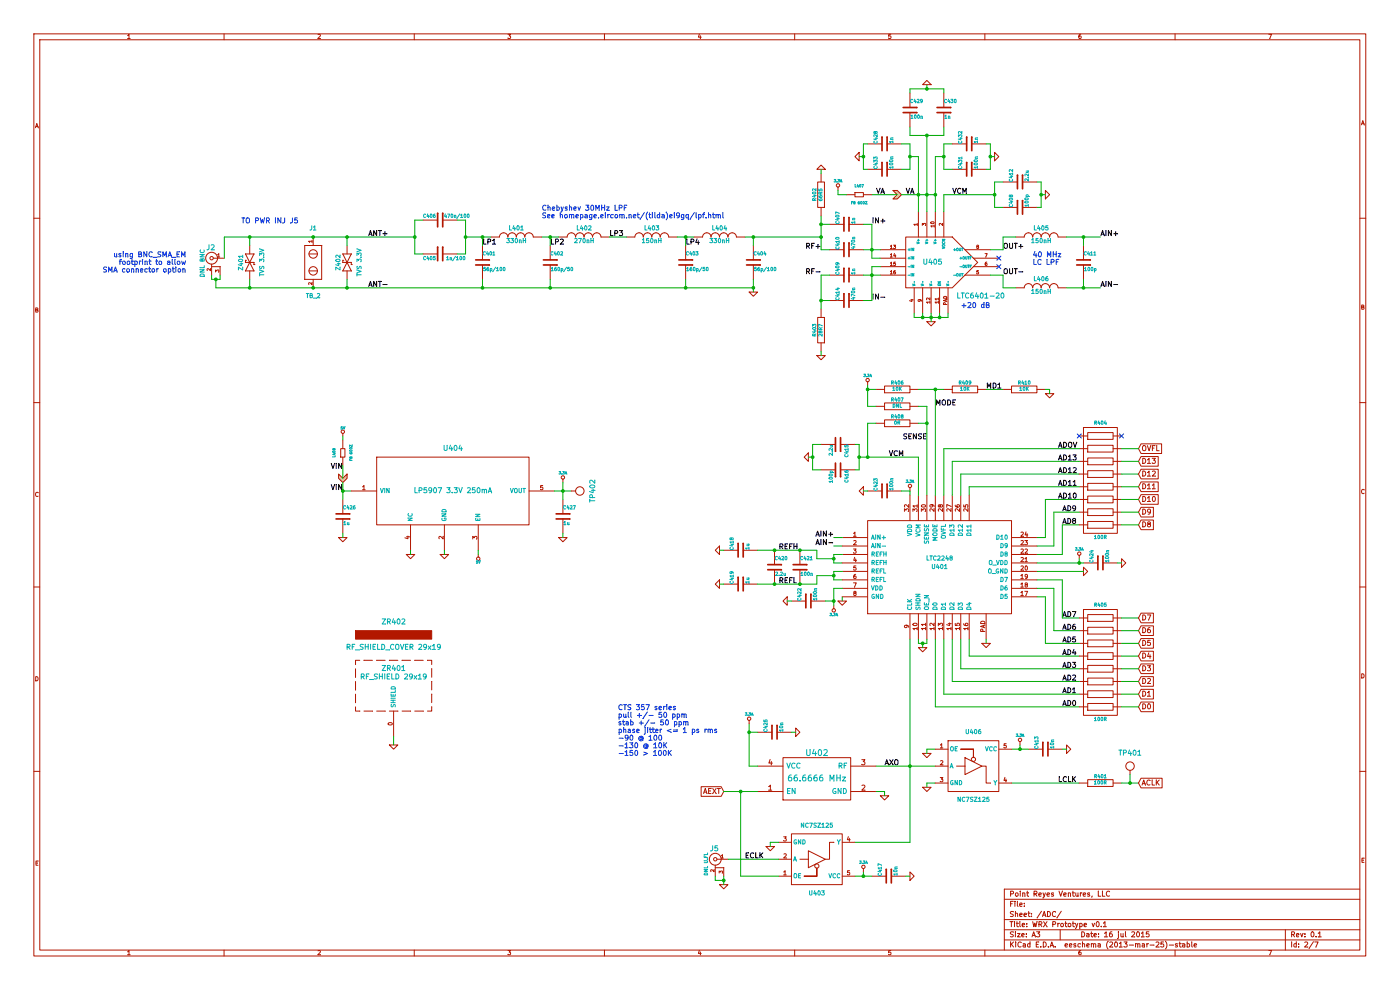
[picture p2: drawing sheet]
<svg xmlns="http://www.w3.org/2000/svg" width="297mm" height="210mm" viewBox="0 0 297 210" stroke-linecap="round" stroke-linejoin="round" font-family="sans-serif">
<g fill="none" stroke="#b21700" stroke-width=".21">
<path d="M7.2 7.2h282.5v195.6h-282.5zM8.4 8.4h280.1v193.1h-280.1zM27.1 7.6l.3-.3v.9M27.6 8.2h-.5M47.5 7.2v1.2M67.5 7.4l.3-.1 .2 .2-.6 .7h.6M68 8.2h.1M87.9 7.2v1.2M107.8 7.3h.5l-.3 .3 .3 .1v.4h-.5M128.2 7.2v1.2M148.4 7.2l-.2 .7h.5M148.6 7.6v.6"/>
<path d="M148.7 7.9h.1M168.6 7.2v1.2M189 7.3h-.4l-.1 .4h.5v.4h-.5M193 19.8v3M195.7 18l.9-.9 .9 .9zM200.2 19.8v3M208.9 7.2v1.2M229.3 7.3l-.4 .2v.5l.1 .2 .3-.1 .1-.3-.2-.2-.3 .2M249.3 7.2v1.2M269.2 7.3h.6l-.4 .9M269.4 8.2h.1M7.5 27.1l.3-.9 .3 .9"/>
<path d="M7.6 26.8l.4 .1M8.1 27.1h.1M173.3 35.9l.9-.9 .9 .9zM173.5 38.6h1.4v5.4h-1.4zM174.2 36.8v1.8M177.8 39.7v.7M181.4 33.2l.9-.9v1.8zM184.1 35.9h3M184.1 30.5h3M188.2 35.9h3M188.2 30.5h3M193 23.9v3"/>
<path d="M200.2 23.9v3M202 35.9h3.1M202 30.5h3.1M206.1 35.9h3.1M206.1 30.5h3.1M211 32.3l.9 .9-.9 .9zM212.8 38.6h3M216.9 38.6h3.1M288.8 26.5l.3-.9 .3 .9M288.9 26.2l.4 .1M7.2 46.3h1.2M44.6 57v.4l-.5-.4-.2 .1 .1 .3"/>
<path d="M44.6 57h.1M44.9 56.6h1.8M44.9 56v2.4M45.3 54.8h2.3M45.7 57.7v-.4l.3 .2 .1-.2h.2l.1 .4M46.2 54.5h.4M46.2 54.5h.1M46.2 54l.2-.2v.7M46.7 56.6h.1M46.7 56.6v1.8M52.1 55.2h.1M52.1 53.9h1.8"/>
<path d="M52.1 57.5h1.8M52.1 55.7h1.8M52.1 53.9l1.8 3.6M52.1 55.7h.1M52.1 57.5h.1M52.1 53.9h.1M52.1 55.2v.5M53 55.7h.1M53 52.1v1.8M53 57.5v1.8M53.9 56.1h.1M53.9 57.5h.1"/>
<path d="M53.9 55.7v.4M53.9 53.9l-1.8 3.6M53.9 55.7h.1M53.9 53.9h.1M64.6 59.3h.1M65.5 53.9h1.8M65.5 57.5h1.9M65.7 51.4h.1M66.2 51.2h-.7l.2 .2M66.2 60v.4l-.5-.4-.2 .1v.3M66.2 51v.4M66.2 51.4h.1"/>
<path d="M66.2 60h.1M66.4 50.3v1.8M66.4 59.3v1.8M67.3 53.9h.1M68.2 52.1v7.2h-3.6M68.2 52.1h-3.6v7.2M68.2 52.1h.1M72.7 55.2h.1M72.7 55.2v.5M72.7 53.9h1.8M72.7 57.5h1.8M72.7 53.9l1.8 3.6"/>
<path d="M72.7 55.7h.1M72.7 57.5h.1M72.7 55.7h1.8M72.7 53.9h.1M73.6 55.7h.1M73.6 52.1v1.8M73.6 57.5v1.8M74.5 56.1h.1M74.5 57.5h.1M74.5 55.7v.4M74.5 53.9l-1.8 3.6M74.5 55.7h.1"/>
<path d="M74.5 53.9h.1M89.8 46.7h3M89.8 53.9h3M93.9 46.7h3.1M93.9 53.9h3.1M102.4 52.1v3M102.4 56.2v3.1M104.2 50.3h1.7a.9 .9 0 0 1 .9-.9 .9 .9 0 0 1 .9 .9 .9 .9 0 0 1 .9-.9 .9 .9 0 0 1 .9 .9 .9 .9 0 0 1 .9-.9 .9 .9 0 0 1 .9 .9 .9 .9 0 0 1 .9-.9 .9 .9 0 0 1 .9 .9h1.8M116.7 52.1v3M116.7 56.2v3.1M118.5 50.3h1.8a.9 .9 0 0 1 .9-.9 .9 .9 0 0 1 .9 .9 .9 .9 0 0 1 .9-.9 .9 .9 0 0 1 .9 .9 .9 .9 0 0 1 .9-.9 .9 .9 0 0 1 .9 .9 .9 .9 0 0 1 .9-.9 .9 .9 0 0 1 .9 .9h1.8M132.9 50.3h1.8a.9 .9 0 0 1 .9-.9 .9 .9 0 0 1 .9 .9 .9 .9 0 0 1 .9-.9 .9 .9 0 0 1 .9 .9 .9 .9 0 0 1 .9-.9 .9 .9 0 0 1 .9 .9 .9 .9 0 0 1 .9-.9 .9 .9 0 0 1 .9 .9h1.8"/>
<path d="M145.5 52.1v3M145.5 56.2v3.1M147.2 50.3h1.8a.9 .9 0 0 1 .9-.9 .9 .9 0 0 1 .9 .9 .9 .9 0 0 1 .9-.9 .9 .9 0 0 1 .9 .9 .9 .9 0 0 1 .9-.9 .9 .9 0 0 1 .9 .9 .9 .9 0 0 1 .9-.9 .9 .9 0 0 1 .9 .9h1.8M159.8 52.1v3M159.8 56.2v3.1M174.2 44v1.8M176 58.4h3M176 53h3M176 47.6h3M179.6 41.3h1.8M180.1 58.4h3.1M180.1 53h3.1"/>
<path d="M180.1 47.6h3.1M181.4 40.9h1.8v.9h-1.8zM183.2 41.3h1.8M186.8 58.4h5.3M186.8 53h5.3M186.8 56.6h5.3M186.8 54.8h5.3M188.9 52.2l.2-.2v.7M188.9 52.7h.4M188.9 52.7h.1M188.9 52.2h.1M188.9 54.5h.4"/>
<path d="M188.9 54.5h.1M188.9 56.3h.4M188.9 56.3h.1M188.9 58.1h.4M188.9 58.1h.1M188.9 54l.2-.2v.7M188.9 55.8l.2-.2v.7M188.9 57.6l.2-.2v.7M189.4 40.4h.9l.9 .9-.9 .9h-.9l.9-.9zM189.6 52h.4l-.2 .3h.2v.4h-.4M189.6 52.7h.1M189.6 57.8h.1"/>
<path d="M189.8 53.8l-.2 .5h.4M189.9 57.4l-.2 .1-.1 .5 .1 .1 .3-.1-.1-.3-.3 .1M189.9 54.1l.1 .4M190 55.6h-.4v.3h.3l.1 .3-.4 .1M190 54.3h.1M192.1 50.3h9.9l5.4 5.4-5.4 5.4h-9.9zM194.6 47.6h-.7l.2 .2M194.6 47.4v.4M194.6 47.8h.1M194.8 44.9v5.4M195.7 47.8v-.4l.2 .2 .1-.2h.3v.4M196.6 44.9v5.4"/>
<path d="M197.5 47.1a.37 .37 0 0 1 .4-.1 .37 .37 0 0 1 .3 .3l-.1 .1a.35 .35 0 0 1-.4 .1 .35 .35 0 0 1-.2-.4zM198.2 47.9h-.7l.2 .2M198.2 47.7v.4M198.4 44.9v5.4M200 47.4v.4l-.5-.4-.2 .1v.3M200.2 44.9v5.4M204.7 58.4h5.4M204.7 53h5.4M206.5 56.6h5.4M206.5 54.8h5.4M207.3 52.3v-.3h.2l.1 .3-.4 .2 .1 .2h.3l-.1-.4M207.6 57.4h-.4v.3h.3l.1 .3-.4 .1"/>
<path d="M209 53.8h.4l-.3 .7M209 56h.1M209.3 55.6l-.2 .1-.1 .5 .1 .1 .3-.1-.1-.3-.3 .1M212.8 44h3M215.5 50.3h1.8a.9 .9 0 0 1 .9-.9 .9 .9 0 0 1 .9 .9 .9 .9 0 0 1 .9-.9 .9 .9 0 0 1 .9 .9 .9 .9 0 0 1 .9-.9 .9 .9 0 0 1 .9 .9 .9 .9 0 0 1 .9-.9 .9 .9 0 0 1 .9 .9h1.8M216.9 44h3.1M221.8 40.4l.9 .9-.9 .9zM229.9 52.1v3M229.9 56.2v3.1M288.5 46.3h1.2M7.6 65.7h.4v-.3l-.4-.1v.9h.3l.2-.3-.2-.2M7.6 65.7v.1"/>
<path d="M158.9 62h1.8l-.9 .9zM173.3 75.4h1.8l-.9 .9zM173.5 67.3h1.4v5.4h-1.4zM174.2 65.5v1.8M174.2 72.7v1.8M176 63.7h3M180.1 63.7h3.1M193.2 63.6h.5M193.5 63.5v.4l-.6-.1M193.5 63.5h.1M193.9 61.1v5.3M195.1 63.6l.1 .3h-.4l.1-.3h.4l.2 .3"/>
<path d="M195.7 61.1v5.3M196.6 68.2h1.8l-.9 .9zM197.3 64.1h-.7l.2 .2M197.3 63.2v.4l-.5-.4-.2 .1v.3M197.3 63.9v.4M197.3 64.3h.1M197.3 63.2h.1M197.5 61.1v5.3M198.6 64.3h.1M199.1 64.1h-.7l.2 .2M199.1 63.4h-.7l.2 .2M199.1 63.2v.4"/>
<path d="M199.1 63.9v.4M199.1 64.3h.1M199.3 61.1v5.3M200.2 63a.39 .39 0 0 1 .4-.1 .39 .39 0 0 1 .3 .4h-.7zM200.5 64.6v-.3h-.3v.3h.7M200.5 64.6h.1M200.7 63.6v.3M200.7 63.6h.1M200.9 63.5l-.7 .2 .7 .3M201.1 61.1v5.3M215.5 61.1h1.8a.9 .9 0 0 1 .9-.9 .9 .9 0 0 1 .9 .9 .9 .9 0 0 1 .9-.9 .9 .9 0 0 1 .9 .9 .9 .9 0 0 1 .9-.9 .9 .9 0 0 1 .9 .9 .9 .9 0 0 1 .9-.9 .9 .9 0 0 1 .9 .9h1.8M288.9 65.1h.4v-.3l-.4-.1v.9h.3l.2-.3-.2-.2"/>
<path d="M288.9 65.1h.1M7.2 85.4h1.2M72.3 95.2h.9v1.8h-.9zM72.7 93.4v1.8M72.7 97v1.8M72.7 92v.5M79.9 97h32.3v14.3h-32.3zM170.6 97l.9-.9v1.8zM174.2 99.7h3M174.2 94.3h3M178.3 99.7h3.1M178.3 94.3h3.1"/>
<path d="M184.1 81v.7M184.1 81h.1M185.9 89.8h1.8M185.9 86.2h1.8M185.9 82.6h1.8M187.7 89.1h5.3v1.4h-5.3zM187.7 85.5h5.3v1.4h-5.3zM187.7 81.9h5.3v1.4h-5.3zM193 89.8h1.8M193 86.2h1.8M193 82.6h1.8M200.2 82.6h1.8"/>
<path d="M202 81.9h5.4v1.4h-5.4zM207.4 82.6h1.8M212.8 82.6h1.8M214.6 81.9h5.4v1.4h-5.4zM220 82.6h1.8M221.8 83.5h1.8l-.9 .9zM229 92.5h1.7M229 95.2h1.7M229 97.9h1.7M229.9 90.7h7.1v22.4h-7.1zM230.7 99.8h5.4v1.5h-5.4zM230.7 97.1h5.4v1.5h-5.4z"/>
<path d="M230.7 94.5h5.4v1.4h-5.4zM230.7 91.8h5.4v1.4h-5.4zM236.1 92.5h1.8M236.1 95.2h1.8M236.1 97.9h1.8M242.1 94.1h4.3v2.1h-4.3l-.6-1zM242.1 96.8h3.6v2.1h-3.6l-.6-1zM242.1 99.5h3.6v2.1h-3.6l-.6-1zM242.4 94.7l.2-.2 .5 .2-.2 .9-.5-.1zM242.4 97.2a.55 .55 0 0 1 .7 .6 .55 .55 0 0 1-.7 .5zM242.4 99.9a.55 .55 0 0 1 .7 .6 .55 .55 0 0 1-.7 .5zM243.4 94.5l.4 1.1 .3-1.1"/>
<path d="M243.5 97.5l.3-.3v1.1M244.1 98.3h-.6M244.4 97.2h.7l-.4 .4 .3 .1v.5h-.6M244.4 98.2h.1M244.5 95h.3M244.5 95v.1M245 94.5h-.5v1.1M245.4 94.5v1.1h.5M288.5 85.4h1.2M8.1 104.5a.39 .39 0 0 0-.6 .4 .39 .39 0 0 0 .6 .3M71.8 114h1.8l-.9 .9zM71.8 100.6l.9 .9 .9-.9v.9l-.9 .9-.9-.9z"/>
<path d="M72.7 105.9v3.1M72.7 110.1v3M74.5 104.2h5.4M77 103.3l.2-.3v.9M77.5 103.9h-.5M86.2 117.6h1.8l-.9 .9zM86.2 113.9h.6M86.5 113.7v.6l-.6-.2M86.5 113.7l.1 .1M86.8 113.9h.1M87.1 111.3v5.4M93.4 117.6h1.8l-.9 .9z"/>
<path d="M94 113.8v.5l-.6-.5-.3 .1 .1 .4M94.3 111.3v5.4M100.3 114.3v-.5l.3 .3 .1-.3h.3l.2 .1-.1 .5M101.5 117.6v.6M101.5 118.2h.1M101.5 111.3v5.4M112.2 104.2h5.4M115.1 103h-.4v.4h.4v.4h-.4M118.5 114h1.8l-.9 .9zM119.4 105.9v3.1M119.4 110.1v3M119.4 101.7v.7"/>
<path d="M121.2 104.2h.9M151.7 116.7l.9-.9v1.8zM153.5 116.7h3.1M157.7 116.7h3M164.3 116.7v3.1M169.7 116.7v3.1M178.7 114h5.4M178.7 115.8h5.4M178.7 117.6h5.4M178.7 119.4h5.4M181.1 116.5h.5l-.3 .3 .3 .1v.4h-.5M181.1 117.3h.1"/>
<path d="M181.1 113.1l.3-.2v.9M181.1 114.7h.4l.1 .2-.5 .7h.5M181.1 113.8h.5M181.1 113.8h.1M181.1 113.1h.1M181.3 118.2l-.2 .7h.6M181.5 118.6v.5M181.5 119.1v.1M181.7 118.9h.1M182.3 104.2l.9-.9v1.7zM184.1 110.4h30.5v19.8h-30.5zM184.1 104.2h3"/>
<path d="M188.2 104.2h3M191.9 108.5v-.6l.3 .3 .1-.2 .3-.1 .2 .2-.1 .4M192.8 107.1v.5l-.7-.5-.2 .1 .1 .4M192.8 107.1h.1M193 105v5.4M193.1 103.5l-.1 .7M193.7 108.5v-.6l.3 .3 .1-.2 .3-.1 .2 .2-.1 .4M193.9 107.6h.1M194.6 107.3h-.9l.2 .3M194.6 107.1v.5M194.6 107.6h.1M194.8 105v5.4"/>
<path d="M195.5 108.5v-.6l.3 .3 .1-.2 .3-.1 .2 .2-.1 .4M195.5 107.2a.52 .52 0 0 1 .9 .2 .45 .45 0 0 1-.5 .2 .45 .45 0 0 1-.4-.4zM196.6 105v5.4M197.7 107.1l.1 .1v.3h-.5v-.3l.1-.1h.5l.3 .4M197.7 107.1h.1M198.2 107.9v.6l-.7-.6-.2 .2v.3M198.4 105v5.4M199.5 107.2l.1-.1h.3v.4a.36 .36 0 0 1-.4 0 .36 .36 0 0 1-.1-.4h-.3v.3l.1 .2 .3-.2M199.5 107.2h.1M200 107.9v.6l-.7-.6-.2 .2v.3M200 107.9h.1M200.2 105v5.4"/>
<path d="M201.7 107.9v.6l-.6-.6-.2 .2v.3M201.7 107.4l-.8-.4v.6M201.7 107.9h.1M201.7 107.4h.1M202 105v5.4M202.6 107.2l.3 .3 .5 .1 .1-.2v-.3h-.3l-.2 .1 .2 .4M203.2 107.6h.1M203.5 107.9v.6l-.6-.6-.3 .2 .1 .3M203.5 107.9h.1M203.8 105v5.4M204.4 107.1v.4l.5 .1v-.5h.4v.5M205.3 107.6h.1"/>
<path d="M205.3 107.9v.6l-.6-.6-.3 .2 .1 .3M205.3 107.9h.1M205.6 105v5.4M214.6 114h5.4M214.6 115.8h5.4M214.6 117.6h5.4M214.6 119.4h5.4M216.6 118.3l.3-.1 .2 .3-.6 .6h.6M216.6 116.5h.3l.2 .2-.6 .7h.6M216.6 114.7h.3l.2 .2-.6 .7h.6M216.6 113l.3-.1 .2 .2-.6 .7h.6M217.1 119.1v.1"/>
<path d="M217.1 117.4h.1M217.1 115.6h.1M217.1 113.8h.1M217.4 114.7h.6l-.3 .3 .2 .1v.4h-.5M217.5 116.5h.3l.2 .2-.6 .7h.6M217.5 118.5l.2-.3v.9M217.7 112.8l-.2 .7h.5M217.9 113.2v.6M217.9 113.8h.1M218 119.1l-.5 .1M218 117.4h.1M229 117.8v.7"/>
<path d="M229 117.8h.1M229 100.6h1.7M229 103.3h1.7M229 105.9h1.7M229 108.6h1.7M229 111.3h1.7M229.9 119.4h3M230.7 110.6h5.4v1.5h-5.4zM230.7 107.9h5.4v1.5h-5.4zM230.7 105.2h5.4v1.5h-5.4zM230.7 102.5h5.4v1.5h-5.4zM234 119.4h3"/>
<path d="M236.1 100.6h1.8M236.1 103.3h1.8M236.1 105.9h1.8M236.1 108.6h1.8M236.1 111.3h1.8M237.9 118.5l.9 .9-.9 .9zM242.1 102.2h3.6v2.1h-3.6l-.6-1zM242.1 104.9h3.6v2.1h-3.6l-.6-1.1zM242.1 107.6h2.6v2.1h-2.6l-.6-1.1zM242.1 110.3h2.6v2.1h-2.6l-.6-1.1zM242.4 102.6a.55 .55 0 0 1 .7 .5 .55 .55 0 0 1-.7 .6zM242.4 105.3a.55 .55 0 0 1 .7 .5 .55 .55 0 0 1-.7 .6z"/>
<path d="M242.4 108a.55 .55 0 0 1 .7 .5 .55 .55 0 0 1-.7 .6zM242.4 110.7a.55 .55 0 0 1 .7 .5 .55 .55 0 0 1-.7 .6zM243.5 100.2l.3-.3v1.1M243.5 102.9l.3-.3v1.1M243.5 105.6l.3-.3v1.1M243.7 111.2l-.3-.2 .1-.2 .5-.1v.3l-.6 .4 .3 .4 .4-.2-.2-.4M243.9 111.2h.1M244.1 108.5l-.2 .2-.3-.1-.1-.5 .4-.1 .2 .2-.1 .6-.4 .3M244.1 106.4h-.6M244.1 101h-.6M244.1 103.7h-.6M244.1 108.5h.1"/>
<path d="M244.5 100l.4-.1 .2 .3-.7 .8h.7M244.5 103.7h.6M244.5 103.7h.1M244.5 102.9l.3-.3v1.1M244.6 105.4l.1-.1a.52 .52 0 0 1 .4 .6 .52 .52 0 0 1-.5 .4l-.1-.3zM289.4 103.9a.39 .39 0 0 0-.6 .4 .39 .39 0 0 0 .6 .3M7.2 124.5h1.2M151.7 123.9l.9-.9v1.8zM153.5 123.9h3.1M157.7 123.9h3M164.3 120.9v3M166.1 127.5l.9-.9v1.8z"/>
<path d="M167.9 127.5h3.1M169.7 120.9v3M172 127.5h3.1M176.9 128.4v.7M177.8 127.5h1.8l-.9 .9zM178.7 121.2h5.4M178.7 123h5.4M178.7 124.8h5.4M178.7 126.6h5.4M181.1 123.6h.6l-.4 .9M181.1 120.9h.1M181.1 122.4h.1"/>
<path d="M181.3 125.8l-.2-.2 .2-.2 .3 .1v.2a.36 .36 0 0 0-.4 .1 .36 .36 0 0 0 0 .4h.4l-.1-.4M181.3 124.5v.1M181.5 121.8l-.3 .3-.1 .5 .2 .1 .3-.1v-.2l-.1-.2-.4 .2M181.6 120h-.4l-.1 .5h.5v.4h-.5M192.3 132.6l.1 .5h-.4l-.1-.3 .2-.2 .5 .1 .2 .4M193 130.2v5.4M193.7 132.3a.52 .52 0 0 1 .9 .2 .45 .45 0 0 1-.5 .2 .45 .45 0 0 1-.4-.4zM194.6 133.3h-.9l.3 .3M194.6 133.1v.5M194.8 137.4h1.8l-.9 .9zM194.8 130.2v5.4M195.7 132.7h.1"/>
<path d="M196.4 133.3h-.9l.3 .3M196.4 132.5h-.9l.2 .2M196.4 132.2v.5M196.4 133.1v.5M196.6 130.2v5.4M198.2 133.3h-.9l.2 .3M198.2 133.1v.5M198.2 132.2v.6l-.7-.6-.2 .2v.3M198.4 130.2v5.4M199.1 132.8v-.6l.3 .3 .1-.3h.3l.2 .2-.1 .4M200 133.3h-.9l.2 .3M200 133.1v.5"/>
<path d="M200.2 130.2v5.4M201.2 132.3h.6M201.5 132.2v.5l-.7-.2M201.5 132.2h.1M201.7 133.3h-.8l.2 .3M201.7 133.1l.1 .5M202 130.2v5.4M202.6 132.2v.5h.5v-.5h.4v.5M203.5 133.3h-.9l.3 .3M203.5 133.1l.1 .5M203.8 130.2v5.4M204.4 132.3l.3 .4h.5l.1-.2v-.3h-.3l-.2 .2 .2 .3"/>
<path d="M205 132.7h.1M205.3 133.3h-.9l.3 .3M205.3 133.1l.1 .5M205.6 130.2v5.4M208.2 131.8a.47 .47 0 0 1 .5 0 .47 .47 0 0 1 .2 .5h-.9zM208.3 136.5h1.8l-.9 .9zM208.7 132.7v.4M208.9 133.9h-.9l.1-.4h.4v.5M208.9 132.6l-.9 .3 .9 .3M209.2 130.2v5.4M214.6 121.2h5.4M214.6 123h5.4"/>
<path d="M214.6 124.8h5.4M214.6 126.6h5.4M216.6 120.1l.3-.1 .2 .3-.6 .6 .6 .1M216.6 125.7l.3-.3v.9M216.6 126.3h.5M216.6 126.3h.1M216.6 125.7h.1M216.6 124.5h.5M216.6 124.5v.1M216.6 123.9l.3-.3v.9M216.6 122.1l.3-.3v.9M217.1 122.7l-.5 .1"/>
<path d="M217.4 125.4h.6l-.4 .9M217.5 120.1l.2-.1a.44 .44 0 0 1 .3 .5 .44 .44 0 0 1-.4 .4zM217.6 124l-.1-.1 .1-.3 .3 .1v.2a.36 .36 0 0 0-.4 .1 .36 .36 0 0 0 0 .4h.4l.1-.2-.2-.2M217.8 124h.1M218 122.2l-.2 .2h-.3v-.5l.3-.1 .2 .2-.1 .5-.4 .2M218 122.2v.1M229 131.1h1.7M229 133.8h1.7M229 136.5h1.7M229 139.2h1.7M229.9 120.3l.8 .9-.8 .9zM229.9 129.3h7.1v22.4h-7.1z"/>
<path d="M230.7 138.4h5.4v1.5h-5.4zM230.7 135.8h5.4v1.4h-5.4zM230.7 133.1h5.4v1.4h-5.4zM230.7 130.4h5.4v1.4h-5.4zM236.1 131.1h1.8M236.1 133.8h1.8M236.1 136.5h1.8M236.1 139.2h1.8M242.1 130.1h2.6v2h-2.6l-.6-1zM242.1 132.8h2.6v2h-2.6l-.6-1zM242.1 135.5h2.6v2h-2.6l-.6-1zM242.1 138.1h2.6v2.1h-2.6l-.6-1z"/>
<path d="M242.4 130.4a.55 .55 0 0 1 .7 .6 .55 .55 0 0 1-.7 .5zM242.4 133.1a.55 .55 0 0 1 .7 .6 .55 .55 0 0 1-.7 .5zM242.4 135.8a.55 .55 0 0 1 .7 .6 .55 .55 0 0 1-.7 .5zM242.4 138.5a.55 .55 0 0 1 .7 .6 .55 .55 0 0 1-.7 .5zM243.4 130.4h.7l-.4 1.1M243.7 138.5l-.3 .7 .7 .1M244 133.1l-.5 .3-.1 .6 .3 .2 .3-.1v-.5l-.3-.1-.2 .3M244 138.9v.7M244 135.8h-.5l-.1 .5h.6v.5h-.5M288.5 124.5h1.2M7.6 143.5a.45 .45 0 0 1 .5 .5 .45 .45 0 0 1-.5 .4zM75.4 149.9v.9h.9"/>
<path d="M75.4 141.9v1.8M75.4 144.6v1.8M75.4 147.2v1.9M75.4 143.7h.1M75.4 141h.1M76.3 140.1h-.9v.9M76.3 150.8v.1M77.2 150.8h1.8M77.2 140.1h1.8M77.2 140.1h.1M79 150.8v.1M79.9 150.8h1.8"/>
<path d="M79.9 140.1h1.8M79.9 140.1h.1M81.7 150.8v.1M82.4 153.4a.47 .47 0 0 1 .5-.2 .47 .47 0 0 1 .3 .4 .45 .45 0 0 1-.5 .2 .45 .45 0 0 1-.3-.4zM82.6 158h1.8l-.9 .9zM82.6 150.8l1.8 .1M83.5 150.8v5.4M84.4 140.1h-1.8M85.3 150.8h1.8M87.1 140.1h-1.8M87.1 150.8v.1M88 150.8h1.8"/>
<path d="M88 140.1h1.8M88 140.1h.1M89.8 150.8v.1M90.7 140.1h.9v.9M90.7 140.1h.1M91.6 141.9v1.8M91.6 144.6v1.8M91.6 144.6h.1M91.6 141.9h.1M91.6 150v.8h-.9M91.6 147.3v1.7M158.9 152.8v.7"/>
<path d="M160.7 155.3h3.1M164.8 155.3h3.1M168.8 154.4l.9 .9-.9 .9zM195.7 159.8h1.8l-.9 .9zM198.4 158.9h2.7M199.5 158l.3-.2v.9M199.5 158h.1M200 158.7h-.5M201.1 157.1h10.8v10.8h-10.8zM203.8 158.9h2.7zM206.5 158.9v1.7zM211.9 158.9h2.7"/>
<path d="M213 158.6h.1M213.5 157.8h-.5v.4h.5v.4h-.5M216.4 157.3v.7M216.4 157.3h.1M218.2 158.9h3M222.3 158.9h3.1M226.3 158l.9 .9-.9 .9zM229 141.9h1.7M229 144.6h1.7M229 147.2h1.7M229 149.9h1.7M230.7 149.2h5.4v1.5h-5.4z"/>
<path d="M230.7 146.5h5.4v1.5h-5.4zM230.7 143.8h5.4v1.5h-5.4zM230.7 141.1h5.4v1.5h-5.4zM236.1 141.9h1.8M236.1 144.6h1.8M236.1 147.2h1.8M236.1 149.9h1.8M242.1 140.8h2.6v2.1h-2.6l-.6-1zM242.1 143.5h2.6v2.1h-2.6l-.6-1zM242.1 146.2h2.6v2.1h-2.6l-.6-1.1zM242.1 148.9h2.6v2.1h-2.6l-.6-1.1zM242.4 141.2a.55 .55 0 0 1 .7 .6 .55 .55 0 0 1-.7 .5z"/>
<path d="M242.4 143.9a.55 .55 0 0 1 .7 .5 .55 .55 0 0 1-.7 .6zM242.4 146.6a.55 .55 0 0 1 .7 .5 .55 .55 0 0 1-.7 .6zM242.4 149.3a.55 .55 0 0 1 .7 .5 .55 .55 0 0 1-.7 .6zM243.4 141.2h.7l-.4 .4 .3 .1v.5h-.6M243.4 144l.5-.1 .2 .3-.7 .8h.7M243.5 146.9l.3-.3v1.1M243.6 149.4l.1-.1a.52 .52 0 0 1 .4 .6 .52 .52 0 0 1-.5 .4l-.2-.3zM244.1 147.7h-.6M244.1 145h.1M288.9 142.9a.45 .45 0 0 1 .5 .5 .45 .45 0 0 1-.5 .4zM7.2 163.6h1.2M148.7 166.9h4.3l.5 1-.5 1h-4.3z"/>
<path d="M149.3 168.3l.3-1 .4 1M149.3 168h.6M149.9 168h.1M150 168.3h.1M150.3 167.8h.4M150.8 167.3h-.5v1h.5M150.8 167.3h.1M151.2 168.3h.1M151.2 167.3l.7 1M151.9 167.3l-.7 1M152.2 167.3h.6M152.5 167.3v1"/>
<path d="M152.5 167.3h.1M152.8 167.3h.1M160.7 162.5h5.4M160.7 167.9h5.4M162.5 179.6h1.8l-.9 .9zM163.1 166.9l.3-.4v1.1M163.4 161.1l-.3 .8h.7M163.6 161.5v.7M163.7 167.6h-.6M165.2 178.7h2.7M166.1 160.7h14.4v9h-14.4zM166.2 177.5h.6l-.3 .3 .3 .1v.4h-.5"/>
<path d="M167.9 176.9h10.8v10.8h-10.8zM176.9 178.7h-.9v3.6h-.9M176.9 178.7h.1M178.7 178.7h2.7M180 177.5l-.2 .6h.5M180.2 177.8v.6M180.5 162.5h5.4M180.5 167.9h5.4M182.8 161.1h.7l-.4 .5 .3 .1v.4h-.6M182.8 162.1v.1M182.9 166.6l.4-.1 .2 .3-.7 .8h.7M186.8 168.8h1.8l-.9 .9z"/>
<path d="M195.7 167h1.8l-.9 .9zM198.4 166.1h2.7M198.4 162.5h2.7M199.5 164.9h.5l-.3 .4 .3 .1v.3h-.5M199.5 165.7v.1M199.5 161.4l.4-.1 .1 .3-.5 .6h.5M200 162.2v.1M202.9 162.5h1.8M204.7 160.7l3.6 1.8-3.6 1.8zM208.3 162.5h.9v3.6h.9M211.9 166.1h2.7M213.2 164.9l-.2 .6 .5 .1"/>
<path d="M213.4 165.2v.6M213.4 165.8v.1M229 166.1h1.7M230.7 165.4h5.4v1.4h-5.4zM236.1 166.1h1.8M239.7 163.4v.9M242.1 165.1h4.4v2h-4.4l-.6-1zM242.3 166.5l.3-1 .4 1M242.4 166.2h.5M243 166.5v.1M244 165.6a.49 .49 0 0 0-.7 .4 .49 .49 0 0 0 .7 .4M244 165.6h.1"/>
<path d="M244.4 165.5v1h.5M244.4 165.5h.1M245.3 165.5v1M245.3 165.5h.1M245.3 166.1h.1M245.5 165.9l.4 .6M245.5 165.9h.1M245.9 165.5l-.6 .6M288.5 163.6h1.2M7.6 183.1h.3M7.9 183.1h.1M8.1 182.6h-.5v.9h.5"/>
<path d="M8.1 182.6v.1M151.5 184.5v.4l-.5-.4-.2 .1v.3M151.7 184.1h1.8M151.7 183.5v2.4M152.1 182.3h2.3M152.6 185.2v-.4l.2 .2 .1-.2h.3v.4M152.6 187.7h1.8l-.9 .9zM153.1 182h.4M153.1 182h.1M153.1 181.5l.2-.2v.7M153.2 185.2h.1M153.5 184.1h.1"/>
<path d="M153.5 184.1v1.8M165.2 182.3h2.7M165.2 185.9h2.7M166.3 181.2l.3-.1 .2 .3-.6 .6h.6M166.3 185l.3-.3v.9M166.8 185.6h-.5M166.8 182h.1M169.7 182.3h1.8M170.6 185.9h2.7zM171.5 180.5l3.6 1.8-3.6 1.8zM171.5 182.3h.1M173.3 184.2v1.7z"/>
<path d="M178.7 185.9h2.7M179.8 185.5h.1M180.2 184.7h-.4v.4h.4v.4h-.4M183.2 184.2v.8M183.2 184.2v.1M185 185.9h3M189.1 185.9h3M193 185l.9 .9-.9 .9zM213.1 190.8h75.4M213.1 195.1h75.4M213.1 199.4h75.4M213.1 197.2h75.4"/>
<path d="M214.4 199.8v1.1M214.7 191.7h-.3M214.9 191.2h-.5v1.1M215 197.7l-.6 .1a.45 .45 0 0 0 .5 .5v.4h-.6M215 193.4l-.6 .1a.45 .45 0 0 0 .5 .5v.4h-.6M215 199.8l-.6 .7M215.3 191.2v.1M215.3 191.5v.1M215.3 191.5v.8M215.3 191.3h.1M215.4 197.7v.1M215.4 193.3v1.1"/>
<path d="M215.4 198v.7M215.4 198h.1M215.4 197.8h.1M215.4 193.3v.1M215.4 193.8h.4l.1 .6M215.5 199.8v.1M215.8 198h.6l-.6 .7 .6 .1M215.8 191.2v.9l.2 .2M216.3 194.1l.6-.1-.1-.2-.3-.1-.2 .2 .1 .5h.4M216.3 194.1h.1M216.3 191.9l.6-.1-.1-.2-.3-.1-.2 .2 .1 .5h.4M216.6 199.9a.48 .48 0 0 0-.7 .5 .48 .48 0 0 0 .7 .4"/>
<path d="M216.8 198.4l.5-.1-.1-.2-.3-.1-.1 .2v.5h.4M217.3 194.1l.5-.1-.1-.2-.3-.1-.2 .2 .1 .5h.4M217.3 192.2v.1M217.3 191.6v.1M217.7 198.6v.2M217.7 198.1v.1M218.1 193.7h.4M218.2 193.3v1l.3 .1M218.5 194.4h.1M218.5 199.8v1.1M218.8 194.3v.1M218.8 193.8v.1"/>
<path d="M218.8 194.4h.1M218.9 198.7l.4-1 .4 1M219 198.4h.6M219.7 198.7v.1M219.9 197.7h.7l-.4 .4 .3 .1v.4l-.6 .1M220 194.7h.1M220.4 199.8h-.6v1.1h.6M220.9 193.3l-.9 1.4M221.2 194.4l.3-1.1 .4 1.1M221.3 194.1h.5M221.3 199.8a.55 .55 0 0 1 .7 .5 .55 .55 0 0 1-.7 .6zM221.8 194.1h.1"/>
<path d="M221.9 194.4h.1M222.2 193.3a.55 .55 0 0 1 .7 .6 .55 .55 0 0 1-.7 .5zM223.9 193.5a.48 .48 0 0 0-.7 .4 .48 .48 0 0 0 .7 .4M224.2 194.7h.1M224.9 197.2v2.2M225.1 193.3l-.9 1.4M229.5 197.7a.55 .55 0 0 1 .6 .5 .55 .55 0 0 1-.6 .5zM229.7 199.8l-.1 1.1M230.6 198.1h.4v.6M230.6 198.1h.1M231 198.3l-.5 .2 .2 .2h.3M231 198.3h.1"/>
<path d="M231.4 198h.4M231.5 197.7v.9l.3 .2M232.1 198.4l.5-.1-.1-.2-.3-.1-.1 .2v.5h.4M233 198.6l.1 .2M233 198.1l.1 .1M234.3 198l.4-.3v1M234.3 198.7h.7M234.3 198.7l.1 .1M234.3 198h.1M235.1 199.7a1.23 1.23 0 0 0 0 1.6M235.1 199.7h.1M235.4 198.3h.1"/>
<path d="M235.4 199.9l.4-.1 .2 .3-.6 .8h.6M235.9 197.7l-.5 .2v.6l.2 .2 .3-.1v-.5h-.3l-.2 .2M236.5 199.9l.2-.1a.52 .52 0 0 1 .4 .6 .52 .52 0 0 1-.5 .4l-.2-.3zM237.1 199.1h.1M237.3 198v.9l-.2 .2M237.3 197.7v.1M237.3 197.8h.1M237.8 198v.7h.5M238.3 198v.8M238.5 199.8h.6l-.3 .4 .3 .1v.5h-.6M238.8 197.7v.9l.1 .1M238.8 197.7h.1"/>
<path d="M240.1 197.8l.4-.1 .2 .3-.6 .7h.6M240.7 198.7v.1M241.2 197.8l.2-.1a.52 .52 0 0 1 .4 .5 .52 .52 0 0 1-.5 .5l-.2-.4zM242.1 198l.4-.3v1M242.1 198.7h.7M242.1 198.7l.1 .1M242.1 198h.1M243.7 197.7h-.5v.5l.5-.1v.5l-.5 .1M245.2 199.9l.5-.1 .2 .3-.7 .8h.7M246.8 199.8h-.5v.5h.5v.5h-.5M247.3 199.7a1.23 1.23 0 0 1 0 1.6M247.3 199.7h.1"/>
<path d="M250.3 199.8v.9l.2 .2M251.9 199.8l-.1 1.1M252.8 199.8v.9l.2 .2M272.7 197.2v4.3M274 199.8v1.1M275 199.8v1.1M276.8 199.9l.4-.1 .2 .3-.6 .8h.6M278.6 199.8l-.9 1.4M278.9 199.8h.7l-.4 1.1M288.5 188.6h-75.4v12.9M288.9 182.5h.4M289.4 182h-.5v.9h.5"/>
<path d="M27.1 201.9l.3-.3v.9M27.6 202.5h-.5M47.5 201.5v1.3M67.5 201.7l.3-.1 .2 .3-.6 .6h.6M68 202.5h.1M87.9 201.5v1.3M107.8 201.6h.5l-.3 .4 .3 .1v.3h-.5M107.8 202.4h.1M128.2 201.5v1.3M148.4 201.6l-.2 .6h.5M148.6 201.9v.6M148.7 202.2v.1"/>
<path d="M168.6 201.5v1.3M189 201.6h-.4l-.1 .5h.5v.3h-.5M208.9 201.5v1.3M214.6 200.3l.4 .6M215.5 200.2v.7M217.1 200.2h.4v.7M217.6 200.5l-.6 .1 .2 .3 .3-.1M218.5 200.2h-.3l-.2 .2v.4h.5M219.8 200.3h.4M220.8 200.8v.1M222.4 200.8v.1M222.8 200.9l.3-1.1 .4 1.1"/>
<path d="M222.9 200.6h.5M223.4 200.6h.1M223.5 200.9h.1M223.8 200.8l.1 .1M226 200.5l.5-.1-.1-.2h-.3l-.1 .1v.5h.4M226.9 200.5l.5-.1-.1-.2h-.3l-.1 .1v.5h.4M226.9 200.5h.1M228.2 200.2h-.3l-.1 .1 .4 .3v.2h-.4M229.2 200.2h-.3l-.2 .2v.4h.5M229.3 201.6l-.4 .2v.6l.1 .1 .3-.1 .1-.3-.2-.1-.3 .2M229.7 200.3l.3-.1 .1 .7M230.6 200.5l.5-.1-.1-.2h-.3l-.1 .1v.5h.4"/>
<path d="M230.6 200.5h.1M231.5 200.3l.4-.1 .1 .7M231.5 200.2v.7M232 200.3l.2-.1h.2l.1 .7M232.5 200.9h.1M233 200.2h.4v.7M233.4 200.5l-.5 .1 .2 .3 .3-.1M236 200.9h.1M237.5 200.1l.3-.3v1.1M238.1 200.9h-.6M238.5 200.8h.1M239.6 200.5h.8"/>
<path d="M240.4 200.5h.1M240.9 200.3l.4-.1 .1 .7M240.9 200.2v.7M241.4 200.3l.1-.1h.3v.7M241.4 200.9h.1M241.8 200.9h.1M242.4 200.2h.3l.1 .7M242.8 200.5l-.5 .1 .1 .3 .4-.1M243.3 200.2v.7M243.6 200.2l-.3 .2M244 200.5h.8M244.8 200.5h.1"/>
<path d="M245.9 200.9h.1M248.1 200.5h.8M248.9 200.5h.1M249.3 201.5v1.3M249.8 200.2h-.3l-.2 .1 .4 .3v.2h-.4M250.1 200.2h.5M250.5 200.9h.1M250.9 200.2h.4v.7M251.4 200.5l-.6 .1 .2 .3 .3-.1M251.8 200.2h.4l.2 .2-.1 .4h-.5M251.8 200.8l.1 .1M253.3 200.5l.5-.1v-.2h-.3l-.2 .1 .1 .5h.4"/>
<path d="M269.2 201.6h.6l-.4 .9M269.4 202.5h.1M275 200.2h-.3l-.2 .2v.4h.5M275.5 200.8v.1M275.5 200.2v.1M275.5 200.9h.1M277.4 200.9h.1M277.7 201.2h.1M279.2 200.9h.1"/>
<circle cx="177.8" cy="39.3" r=".36"/>
<circle cx="44.9" cy="54.8" r=".36"/>
<circle cx="66.4" cy="53.9" r=".9"/>
<circle cx="66.4" cy="57.5" r=".9"/>
<circle cx="72.7" cy="91.6" r=".36"/>
<circle cx="184.1" cy="80.6" r=".36"/>
<circle cx="101.5" cy="118.5" r=".36"/>
<circle cx="119.4" cy="101.3" r=".36"/>
<circle cx="123" cy="104.2" r=".9"/>
<circle cx="193" cy="103.1" r=".36"/>
<circle cx="229" cy="117.4" r=".36"/>
<circle cx="176.9" cy="129.5" r=".36"/>
<circle cx="158.9" cy="152.5" r=".36"/>
<circle cx="216.4" cy="156.9" r=".36"/>
<circle cx="206.5" cy="161.1" r=".45"/>
<circle cx="239.7" cy="162.5" r=".9"/>
<circle cx="151.7" cy="182.3" r=".36"/>
<circle cx="173.3" cy="183.7" r=".45"/>
<circle cx="183.2" cy="183.9" r=".36"/>
</g>
<g fill="none" stroke="#00aeb0" stroke-width=".21">
<path d="M177 38.1h.3l-.2 .2 .2 .1v.2h-.3M177 38.6h.1M177.5 38.6h.1M177.7 38.1h.4l-.2 .2 .2 .1-.1 .2h-.2M178.2 38.6l.2-.5 .2 .5M178.3 38.5h.3M178.6 38.6h.1M181.4 39.2v.5h.3M181.9 39.1l-.1 .4h.4M182.1 39.3v.4M182.4 39.2l.2 .2-.1 .3-.1-.1zM182.8 39.1h.4l-.2 .6"/>
<path d="M185.4 34.4v-.4l.2 .2 .1-.2h.3v.4M185.4 33.7v-.4l.2 .2 .1-.2h.3v.4M185.4 30a.31 .31 0 0 0 .3 .4 .31 .31 0 0 0 .3-.4M185.4 30h.1M185.6 34.7h.5M185.6 29.3h.5M185.7 28l.1-.1 .3 .1v.2l-.3 .1-.2-.4-.2 .1v.2h.3M185.7 28h.1M185.9 34.6v.5l-.6-.2M185.9 29.3v.4l-.6-.2M186 35.3l.1 .1a.32 .32 0 0 1-.4 .4 .32 .32 0 0 1-.3-.5l.1 .1M186.1 28.6v.4l-.5-.4-.2 .1v.3"/>
<path d="M186.1 28.6h.1M186.1 29.3h.1M188.7 34h.1a.37 .37 0 0 1 .3-.2 .37 .37 0 0 1 .3 .3l-.1 .1a.35 .35 0 0 1-.4 .1 .35 .35 0 0 1-.2-.3zM188.8 34.6a.37 .37 0 0 1 .3-.1 .37 .37 0 0 1 .3 .3l-.1 .1a.35 .35 0 0 1-.4 .1 .35 .35 0 0 1-.2-.3zM188.9 30.3h.1M188.9 33.6h.5M188.9 29.6h.5M189.4 35.5h-.7l.2 .2M189.4 30.1h-.7l.2 .2M189.4 29.9v.4M189.4 35.3v.4M189.4 33.3h-.4v.3"/>
<path d="M189.4 29.3h-.4v.3M193.3 24.6l.2-.2v.7M193.3 24.6h.1M193.6 21.1a.31 .31 0 0 0-.4 .3 .31 .31 0 0 0 .4 .3M193.6 21.1v.1M193.7 25.1h-.4M194 24.5l.1-.1a.33 .33 0 0 1 .3 .4 .33 .33 0 0 1-.4 .2zM194.1 21l-.2 .5 .5 .1M194.2 21.3l.1 .5M194.6 21.1h.3l.1 .2-.5 .5h.5M194.7 24.4h.1a.33 .33 0 0 1 .3 .4 .33 .33 0 0 1-.4 .2zM195.4 24.7h.2l.1 .4"/>
<path d="M195.4 24.6v.5M195.7 21.4l-.4 .1v-.4l.4 .1-.1 .4-.3 .2M200.5 24.6l.2-.2v.7M200.5 24.6h.1M200.8 21.1a.31 .31 0 0 0-.4 .3 .31 .31 0 0 0 .4 .3M200.8 21.1v.1M200.9 25.1h-.4M201.2 24.7h.3v.4M201.2 24.6v.5M201.2 21l-.1 .5 .4 .1M201.4 21.8h.1M201.4 21.3v.5"/>
<path d="M201.7 21.1h.5l-.3 .2 .2 .1v.3h-.4M202.5 21.1h.1a.33 .33 0 0 1 .3 .3 .33 .33 0 0 1-.4 .3zM203.3 34.4v-.4l.3 .2 .1-.2h.3v.4M203.3 29v-.4l.3 .2 .1-.2h.3v.4M203.6 29.3h.5M203.6 34.7h.5M203.8 34.6v.5l-.5-.2M203.8 34.6h.1M203.8 29.3v.4l-.5-.2M204 35.3v.1a.32 .32 0 0 1-.3 .4 .32 .32 0 0 1-.3-.5v.1M204 30a.32 .32 0 0 1-.3 .4 .32 .32 0 0 1-.3-.4M204 34.4h.1"/>
<path d="M204 29h.1M204 33.5h-.7l.3 .2M204 33.3l.1 .4M204.1 27.9l-.1 .4-.5-.4-.2 .1 .1 .3M206.7 34.7v-.1a.37 .37 0 0 1 .4-.1 .37 .37 0 0 1 .3 .3l-.1 .1a.35 .35 0 0 1-.4 .1 .35 .35 0 0 1-.2-.3zM206.7 34a.37 .37 0 0 1 .4-.2 .37 .37 0 0 1 .3 .3l-.1 .1a.35 .35 0 0 1-.4 .1 .35 .35 0 0 1-.2-.3zM206.9 30.3h.1M206.9 33.6h.5M206.9 29.6h.5M207.4 35.5h-.7l.2 .2M207.4 30.1h-.7l.2 .2M207.4 29.3h-.5l.1 .3"/>
<path d="M207.4 35.3v.4M207.4 29.9v.4M207.4 33.6h.1M207.4 30.3h.1M207.4 29.3h.1M207.4 33.3h-.5l.1 .3M214.3 37.1h.1M214.4 37.4h.4M214.6 37.3v.4l-.5-.1M214.6 37.3h.1M214.7 38l.1 .1a.32 .32 0 0 1-.3 .4 .32 .32 0 0 1-.3-.5v.1M214.8 36.9h-.7l.2 .2"/>
<path d="M214.8 36v.4l-.5-.4-.2 .1 .1 .3M214.8 37.1h.1M214.8 36.7v.4M214.8 36h.1M217.7 36.3h.5M218.1 37.6h.1M218.1 36.3v.3h-.4M218.1 36.9v.5l-.5-.5-.2 .1 .1 .3M218.1 36.9h.1M218.2 38l-.1 .4-.5-.5-.2 .2 .1 .2M42.4 57.2h.9l-.9 .5h.9M42.4 54h.9l-.9 .5h.9"/>
<path d="M42.4 57.2h.1M42.4 56.8h.1M42.4 54h.1M42.6 58.2a.47 .47 0 0 1 .5-.1 .47 .47 0 0 1 .2 .5h-.9zM42.9 55.1l.1-.2 .3 .1v.4h-.9l.1-.5 .3 .1 .1 .4M43.2 53a.39 .39 0 0 1-.3 .6 .39 .39 0 0 1-.4-.6v.1M43.3 56.3v.5h-.9M44.3 51.9v.9l-.3 .2M44.8 52l.4-.1 .2 .3-.6 .8h.6M50.7 55.1a.47 .47 0 0 1 .4-.2 .47 .47 0 0 1 .4 .4 .45 .45 0 0 1-.5 .2 .45 .45 0 0 1-.4-.4zM50.9 54.6h.1M50.9 55.9h.6"/>
<path d="M51.2 55.8v.5l-.7-.1M51.5 56.7v.6l-.9-.6v.6M51.5 54.4h-.9l.3 .2M51.5 55.9v.1M51.5 56.7h.1M51.5 54.1v.5M51.5 54.6h.1M55.1 55.5v-.6l.3 .4 .1-.3h.4v.5M55.1 54.2v-.5l.3 .3 .1-.3h.3l.2 .1-.1 .4M55.1 57.3l.9 .3-.9 .3M55.1 52.8l.9 .3-.9 .3M55.1 58.1v.4"/>
<path d="M55.1 56.5v.4l.3 .1a.36 .36 0 0 1 .2-.4 .36 .36 0 0 1 .3 0v.4M55.9 54.6h.1M55.9 55.5h.1M56 58.3h-.9M65.8 48.8h.1M66.1 47.9v.8l-.3 .1M66.5 48.2l.3-.3v.9M67 48.8h-.5M71.3 55.1a.52 .52 0 0 1 .8 .2 .45 .45 0 0 1-.5 .2 .45 .45 0 0 1-.3-.4zM71.5 55.9h.6M71.9 55.8l-.1 .5-.6-.1M72.1 56.7v.6l-.9-.6v.6"/>
<path d="M72.1 56.7h.1M72.1 55.9l.1 .1M72.2 54.1l-.1 .6-.6-.6-.3 .2 .1 .3M75.7 57.3l.9 .3-.9 .3M75.7 55.5v-.6l.4 .4 .1-.3h.3v.5M75.7 54.2v-.5l.4 .3 .1-.3h.3l.1 .1v.4M75.7 57.3h.1M75.7 58.3h.9M75.7 58.3h.1M75.7 52.8l.9 .3-.9 .3M75.7 58.1v.4M75.8 56.5l-.1 .3 .4 .2a.36 .36 0 0 1 .1-.4 .36 .36 0 0 1 .4 0v.4"/>
<path d="M76.5 54.6h.1M76.5 55.5h.1M76.6 54.6h.1M90.3 45.5a.31 .31 0 0 0-.4 .3 .31 .31 0 0 0 .4 .3M90.3 54.5a.31 .31 0 0 0-.4 .2 .31 .31 0 0 0 .4 .3M90.7 45.4l-.1 .5h.4M90.7 54.4l-.1 .5h.4M90.9 45.7v.4M90.9 54.6v.5M91 54.9h.1M91.3 45.5l.1-.1a.33 .33 0 0 1 .3 .4 .33 .33 0 0 1-.4 .3zM91.3 54.5l.1-.1a.33 .33 0 0 1 .3 .4 .33 .33 0 0 1-.4 .2z"/>
<path d="M91.9 45.8h.1M91.9 55l.1 .1M92.3 45.4l-.3 .1-.1 .5 .2 .1h.2v-.4l-.4 .1M92.3 54.4h-.3l-.1 .3h.4v.3h-.4M94.5 45.4l-.2 .5h.5M94.7 45.7v.4M94.7 46.1h.1M94.8 54.6l.2-.2v.7M94.8 54.6h.1M94.8 55.1h.4M94.8 55.1h.1M95 45.4h.4l-.3 .7"/>
<path d="M95.5 54.7h.3v.4M95.5 54.6v.5M95.5 55.1h.1M95.8 45.4a.33 .33 0 0 1 .3 .4 .33 .33 0 0 1-.4 .3zM96 55.3h.1M96.4 45.7h.3v.4M96.4 45.7v.4M96.4 46.1h.1M96.6 54.4l-.6 .9M96.9 54.6l.2-.2v.7M97.3 55.1h-.4M97.5 45.4l-.5 .9"/>
<path d="M97.6 54.5l.1-.1a.33 .33 0 0 1 .3 .4 .33 .33 0 0 1-.4 .2zM97.8 45.6l.2-.2v.7M98.2 46.1h-.4M98.3 54.5l.1-.1a.33 .33 0 0 1 .2 .4 .33 .33 0 0 1-.3 .2zM98.5 45.5l.1-.1a.33 .33 0 0 1 .3 .4 .33 .33 0 0 1-.4 .3zM99.2 45.5l.1-.1a.33 .33 0 0 1 .2 .4 .33 .33 0 0 1-.3 .3zM102.9 53.5a.31 .31 0 0 0-.4 .2 .31 .31 0 0 0 .4 .3M102.9 53.5h.1M103 56.7h-.4v.3h.3l.1 .4h-.4M103.3 57.1h.1M103.4 53.4l-.2 .5h.5M103.6 53.6v.5"/>
<path d="M103.6 54.1h.1M103.6 56.7l-.2 .1-.1 .5 .1 .1h.3l-.1-.4-.3 .1M104 53.5l.1-.1a.33 .33 0 0 1 .2 .4 .33 .33 0 0 1-.3 .2zM104 57.4l.3-.1v-.3h-.3v.7M104 57.7h.1M104 57.4h.1M104.6 53.6l.2-.2v.7M104.6 54.1h.4M104.6 54.1h.1M104.6 53.6h.1M105.2 56.7l-.6 .9M105.4 57.4h.4"/>
<path d="M105.4 57.4h.1M105.4 56.9l.2-.2v.7M106.1 56.8l.1-.1a.33 .33 0 0 1 .3 .4 .33 .33 0 0 1-.4 .3zM106.8 56.8l.1-.1a.33 .33 0 0 1 .3 .4 .33 .33 0 0 1-.4 .3zM107.5 50.6h.6l-.3 .3 .2 .1v.4h-.5M107.5 51.4h.1M108.1 47.9v.9h.4M108.4 50.6h.5l-.3 .3 .3 .1v.4h-.5M109 47.9l-.2 .6h.5M109.2 48.2v.6M109.2 48.8h.1M109.4 50.7l.1-.1a.44 .44 0 0 1 .3 .4 .44 .44 0 0 1-.4 .4z"/>
<path d="M109.7 48l.1-.1a.44 .44 0 0 1 .4 .5 .44 .44 0 0 1-.4 .4zM110.2 51l.3-.1 .1 .6M110.2 50.9v.6M110.2 51.5h.1M110.5 48.2l.3-.3v.9M110.5 48.8h.5M110.5 48.8h.1M110.5 48.2h.1M110.6 51.5h.1M111 50.6h.1M111 50.6v.9M111 51h.5"/>
<path d="M111.5 50.6v.9M117 57.4h.4M117 57.4h.1M117 56.9l.2-.2v.7M117.3 53.5a.31 .31 0 0 0-.4 .2 .31 .31 0 0 0 .4 .3M117.3 53.5h.1M117.7 53.4l-.1 .5h.4M117.9 53.6v.5M118 56.7l-.3 .1v.5l.1 .1h.2v-.4h-.2l-.1 .1M118.3 53.5l.1-.1a.33 .33 0 0 1 .3 .4 .33 .33 0 0 1-.4 .2zM118.4 56.8l.1-.1a.33 .33 0 0 1 .3 .4 .33 .33 0 0 1-.4 .3zM118.9 53.5l.3-.1 .1 .2-.4 .5h.5"/>
<path d="M119.1 57.4l.3-.1-.1-.3h-.2v.7M119.1 57.7h.1M119.1 57.4h.1M120.2 56.7l-.6 .9M120.8 56.7h-.3l-.1 .3h.4v.4h-.4M121.2 56.8l.1-.1a.33 .33 0 0 1 .2 .4 .33 .33 0 0 1-.3 .3zM121.9 50.7l.4-.1 .1 .3-.5 .6h.6M122.5 47.9v.9h.4M122.5 47.9h.1M122.7 50.6h.6l-.3 .9M123.3 47.9l-.1 .6h.5M123.6 48.2v.6"/>
<path d="M123.6 48.8h.1M123.7 50.7l.2-.1a.44 .44 0 0 1 .3 .4 .44 .44 0 0 1-.4 .4zM124.1 48l.1-.1a.44 .44 0 0 1 .3 .5 .44 .44 0 0 1-.4 .4zM124.6 51l.3-.1v.6M124.6 50.9v.6M124.9 48l.3-.1 .2 .3-.6 .6h.6M124.9 51.5h.1M125.4 51h.5M125.4 50.6h.1M125.4 50.6v.9M125.4 48.8h.1M125.9 51h.1"/>
<path d="M125.9 50.6v.9M125.9 50.6h.1M136.3 50.9l.2-.3v.9M136.3 51.5h.5M136.3 51.5h.1M136.3 50.9h.1M136.8 47.9v.9h.5M136.8 47.9h.1M137.2 51.4h.1M137.6 50.6h-.4v.4h.4v.4h-.4M137.7 47.9l-.2 .6h.6M137.9 48.2v.6"/>
<path d="M137.9 48.8h.1M138.1 48.5h.1M138.1 50.7l.1-.1a.44 .44 0 0 1 .3 .4 .44 .44 0 0 1-.4 .4zM138.4 48l.2-.1a.44 .44 0 0 1 .3 .5 .44 .44 0 0 1-.4 .4zM138.9 51l.4-.1v.6M138.9 50.9v.6M139.2 47.9h.5l-.3 .3 .3 .1v.4h-.5M139.7 51h.5M139.7 50.6h.1M139.7 50.6v.9M140.2 51h.1M140.2 50.6v.9"/>
<path d="M140.2 50.6h.1M145.7 56.9l.2-.2v.7M146 53.5a.31 .31 0 0 0-.4 .2 .31 .31 0 0 0 .4 .3M146.1 57.4h-.4M146.4 57.1h.1M146.5 53.4l-.2 .5h.4M146.7 53.6v.5M146.7 56.7l-.2 .1-.1 .5 .1 .1h.3l-.1-.4-.3 .1M146.7 53.9h.1M147.1 53.5l.1-.1a.33 .33 0 0 1 .2 .4 .33 .33 0 0 1-.3 .2zM147.1 56.8l.1-.1a.33 .33 0 0 1 .3 .4 .33 .33 0 0 1-.4 .3zM147.6 53.4h.5l-.3 .3h.3v.3h-.5"/>
<path d="M147.6 54l.1 .1M147.8 57.4l.3-.1v-.3h-.3v.7M147.8 57.7h.1M147.8 57.4h.1M148.9 56.7l-.6 .9M149.5 56.7h-.3v.3h.3v.4h-.3M149.9 56.8l.1-.1a.33 .33 0 0 1 .3 .4 .33 .33 0 0 1-.4 .3zM150.6 50.6h.6l-.3 .3 .2 .1v.4h-.5M150.6 51.4h.1M151.2 47.9v.9h.4M151.2 47.9h.1M151.5 50.6h.5l-.3 .3 .3 .1v.4h-.5"/>
<path d="M151.5 51.4h.1M152.1 47.9l-.2 .6h.5M152.3 48.2v.6M152.3 48.8h.1M152.4 48.5h.1M152.5 50.7l.1-.1a.44 .44 0 0 1 .3 .4 .44 .44 0 0 1-.4 .4zM152.8 48l.1-.1a.44 .44 0 0 1 .4 .5 .44 .44 0 0 1-.4 .4zM153.3 51l.3-.1 .1 .6M153.3 50.9v.6M153.8 47.9l-.2 .6h.6M154 48.2v.6M154 48.8h.1"/>
<path d="M154.1 51h.5M154.1 50.6v.9M154.6 51h.1M154.6 50.6v.9M154.6 50.6h.1M160.4 53.5a.31 .31 0 0 0-.4 .2 .31 .31 0 0 0 .4 .3M160.4 56.7h-.3v.3h.3v.4h-.3M160.8 57.1h.1M160.8 53.4l-.1 .5h.4M161 53.6v.5M161 54.1h.1M161.1 56.7l-.3 .1v.5l.1 .1h.2v-.4l-.3 .1"/>
<path d="M161.1 53.9h.1M161.4 53.5l.1-.1a.33 .33 0 0 1 .3 .4 .33 .33 0 0 1-.4 .2zM161.5 57.4l.3-.1-.1-.3h-.2v.7M161.5 57.7h.1M161.5 57.4h.1M162.2 53.4l-.2 .5h.5M162.4 53.6v.5M162.4 54.1h.1M162.5 53.9h.1M162.6 56.7l-.6 .9M162.9 56.9l.1-.2v.7M163.2 57.4h-.3"/>
<path d="M163.6 56.8l.1-.1a.33 .33 0 0 1 .2 .4 .33 .33 0 0 1-.3 .3zM164.3 56.8l.1-.1a.33 .33 0 0 1 .2 .4 .33 .33 0 0 1-.3 .3zM172.4 40.8a.37 .37 0 0 1 .4-.1 .37 .37 0 0 1 .3 .3l-.1 .1a.35 .35 0 0 1-.4 .1 .35 .35 0 0 1-.2-.4zM172.6 41.5h.5M172.9 41.4v.4l-.6-.1M173.1 42.5h-.7v-.3h.3l.1 .3M173.1 42.1l-.3 .3M173.1 41.5h.1M173.1 40.1v.4l-.5-.4-.2 .1v.3M173.7 42.2l.1 .3 .5 .1 .1-.2-.1-.2h-.3l.1 .4M173.7 41.5l.1 .3 .5 .1 .1-.1-.1-.3h-.3l.1 .4M173.7 40.1v.3l.3 .1v-.4h.3v.4"/>
<path d="M174.1 41.2l-.1-.4h-.3v.4h.7M174.1 41h.1M174.1 41.2h.1M174.1 41.9h.1M174.4 40.8l-.3 .2M177.3 56.5h.1a.37 .37 0 0 1 .3-.1 .37 .37 0 0 1 .3 .3l-.1 .1a.35 .35 0 0 1-.4 .1 .35 .35 0 0 1-.2-.4zM177.3 50.4h.1a.37 .37 0 0 1 .3-.1 .37 .37 0 0 1 .3 .3l-.1 .1a.35 .35 0 0 1-.4 .1 .35 .35 0 0 1-.2-.4zM177.4 45.7a.37 .37 0 0 1 .3-.1 .37 .37 0 0 1 .3 .3l-.1 .1a.35 .35 0 0 1-.4 .1 .35 .35 0 0 1-.2-.4zM177.5 51.4h.1M177.5 57.2h.5M177.5 51.8h.5M177.5 46.4h.5"/>
<path d="M177.6 55.7l.1 .4h-.4l.1-.4 .4 .1 .2 .3M177.6 55.7v.1M177.8 57.1v.4l-.5-.2M177.8 46.3v.4l-.5-.1M177.8 57.1h.1M177.8 46.3h.1M177.8 51.7v.4l-.5-.1M177.9 57.8h.1a.32 .32 0 0 1-.4 .4 .32 .32 0 0 1-.2-.4M177.9 52.4h.1a.32 .32 0 0 1-.4 .4 .32 .32 0 0 1-.2-.4M177.9 47h.1a.32 .32 0 0 1-.4 .4 .32 .32 0 0 1-.2-.4M178 51.2h-.7l.2 .2M178 51v.4"/>
<path d="M178 45.3l-.7-.4v.5M180.6 51.1l.1-.1a.37 .37 0 0 1 .4-.1 .37 .37 0 0 1 .2 .3v.1a.35 .35 0 0 1-.4 .1 .35 .35 0 0 1-.3-.3zM180.8 58.1h.1M180.8 43h-.1M180.8 47.3v.1M180.9 57.4h.4M180.9 52.4h.4M180.9 50.6h.4M180.9 46.6h.4M180.9 42.7h-.3v.6M180.9 42.7v.1M181.1 52.3v.4l-.5-.1"/>
<path d="M181.1 52.3h.1M181.1 43h.2l.1-.2-.3-.1v.6h.2l.1-.2-.1-.1M181.1 43h.1M181.3 57.9h-.7l.2 .2M181.3 51.9l-.7-.3v.5M181.3 50.3l-.4 .1v.2M181.3 47.1h-.7l.2 .2M181.3 46.9v.4M181.3 57.7v.4M181.3 58.1h.1M181.3 57.4h.1M181.3 52.4h.1"/>
<path d="M181.3 51.9h.1M181.3 50.6v.1M181.3 50.3v.1M181.3 47.3v.1M181.3 46.6h.1M181.3 57.1h-.4v.3M181.3 46.3h-.4v.3M182 43l.1 .1M182.3 42.7l-.3 .3 .1 .2 .2 .1v-.3h-.3M182.6 42.8l.2-.1 .1 .3-.1 .3-.2-.1zM183.1 42.8l.2-.1 .1 .3-.1 .3-.2-.1zM183.6 42.7h.3l-.3 .6h.3"/>
<path d="M183.9 43.3h.1M192.6 58.4h.4M192.6 56.6h.4M192.6 54.8h.4M192.6 53h.5M192.8 52.8h.1M192.8 52.8v.4M192.8 54.6v.4M192.8 54.6h.1M193 54.8h.1M193 56.6h.1M193 58.4h.1"/>
<path d="M193.3 54.4v.1M193.3 52.7v.5M193.3 54.4v.6M193.3 52.7h.1M193.3 56.3v.5M193.3 58.1v.5M193.8 52.7v.5l-.3-.5v.5M193.8 54.4v.6l-.3-.6v.6M193.8 52.7h.1M193.8 54.4l.1 .1M193.9 56.3l-.1 .5-.3-.6v.6M193.9 58.1l-.1 .5-.3-.6v.6"/>
<path d="M194 59.7v.4M194.5 51.4l.6 .1-.6 .2M194.6 51h.5M194.6 51h.1M194.9 50.8v.4M195.8 59.7v.4M196 55v.8l.2 .2 .4-.2v-.8M196.3 51.4l.5 .1-.5 .2M196.4 51h.4M196.4 51h.1M196.7 50.8l-.1 .4M197.3 54.9l-.2 .8h.6"/>
<path d="M197.6 59.7l-.1 .4M197.6 55.3v.8M197.7 55.7h.1M198.1 51.4l.5 .1-.5 .2M198.2 51h.4M198.2 51h.1M198.2 55h.2a.52 .52 0 0 1 .3 .5 .52 .52 0 0 1-.5 .5l-.1-.4zM198.5 50.8l-.1 .4M199 59.8h.5l-.5 .3h.5M199.7 55h-.5l-.1 .5 .5-.1 .1 .6h-.6M199.9 52.4l.5 .2-.5 .2M199.9 52.4h.1"/>
<path d="M200 51.9h.4v.3h-.4zM200.4 51.4a.25 .25 0 0 1-.2 .3 .25 .25 0 0 1-.2-.3M200.5 50.8h-.6l.4 .1-.4 .2h.5M201.2 59.7l-.1 .4M202.3 53h.4M202.3 58.4h.4M202.5 52.8v.4M202.7 58.4h.1M203 58.1h.3l-.1 .5-.2-.1zM203 52.7h.3l-.1 .5-.2-.1zM203.5 58l.1 .6 .2-.1v-.4M203.5 52.7l.1 .5 .2-.1v-.4"/>
<path d="M203.6 56.6h.4M203.6 54.8h.4M203.8 52.7h.1M203.8 54.6v.4M204 58l.3 .1M204 52.7h.3M204 56.6h.1M204 54.8h.1M204.1 52.7v.5M204.1 52.7h.1M204.2 58.1l-.1 .5M204.3 56.3h.3l-.1 .5-.2-.1z"/>
<path d="M204.3 54.5h.3l-.1 .5-.2-.1zM204.3 52.7h.1M204.8 56.2l.1 .6 .2-.1 .1-.4M204.8 54.4l.1 .6 .2-.1v-.5M205.1 54.4l.1 .1M205.3 56.2l.3 .1M205.3 54.4h.3M205.5 54.4v.6M205.5 54.4v.1M205.5 56.3v.5M205.6 54.4v.1M206 56.5h-.2"/>
<path d="M206 54.7h-.2M206.1 56.3l-.3-.1v.6M206.1 54.5l-.3-.1v.6M214.1 42.1h.1a.37 .37 0 0 1 .4-.1 .37 .37 0 0 1 .2 .3l-.1 .1a.35 .35 0 0 1-.3 .1 .35 .35 0 0 1-.3-.4zM214.4 42.8h.4M214.4 41.5l.3-.1 .1 .2-.2 .2-.2-.4h-.3v.3l.3-.1M214.6 42.7v.4l-.5-.1M214.6 42.7h.1M214.7 43.4l.1 .1a.32 .32 0 0 1-.3 .4 .32 .32 0 0 1-.3-.5M214.8 42.8h.1M217.5 42.8v-.1a.37 .37 0 0 1 .4-.1 .37 .37 0 0 1 .2 .3v.1a.35 .35 0 0 1-.4 .1 .35 .35 0 0 1-.2-.3zM217.5 42.1v-.1a.37 .37 0 0 1 .4-.1 .37 .37 0 0 1 .2 .3v.1a.35 .35 0 0 1-.4 .1 .35 .35 0 0 1-.2-.3z"/>
<path d="M217.6 43.7l.1 .1M217.7 41.7h.7M217.7 41.7v-.3l.3-.1 .1 .4M218.1 43.5h-.7l.2 .2M218.1 43.7l.1 .1M218.1 43.3v.4M218.4 41.7h.1M218.9 50.9l.2-.3v.9M219.4 51.5h-.5M219.4 47.9v.9h.5M219.4 47.9h.1M219.5 58.7l-.1 .9h.5"/>
<path d="M219.8 51.4h.1M220.2 50.6h-.4v.4h.4v.4h-.4M220.3 47.9l-.2 .6h.6M220.3 58.6l-.2 .7h.6M220.5 48.2l.1 .6M220.5 59l.1 .6M220.7 48.5h.1M220.7 59.3h.1M220.7 50.7l.1-.1a.44 .44 0 0 1 .3 .4 .44 .44 0 0 1-.4 .4zM221.1 48l.1-.1a.44 .44 0 0 1 .3 .5 .44 .44 0 0 1-.4 .4zM221.1 58.8l.1-.1a.44 .44 0 0 1 .3 .4 .44 .44 0 0 1-.4 .4zM221.5 51l.4-.1v.6"/>
<path d="M221.5 50.9v.6M221.5 51.5h.1M221.8 59.2h.1M221.9 51.5h.1M222.3 58.7l-.4 .2-.1 .5 .2 .2 .3-.1v-.3l-.1-.2-.4 .2M222.3 47.9h-.4l-.1 .4h.5v.4h-.4M222.3 51h.5M222.3 50.6h.1M222.3 50.6v.9M222.8 51h.1M222.8 50.6v.9M222.8 50.6h.1"/>
<path d="M230.1 57.4h.4M230.1 57.4h.1M230.1 56.9l.2-.2v.7M230.4 53.5a.31 .31 0 0 0-.4 .2 .31 .31 0 0 0 .4 .3M230.4 53.5h.1M230.8 56.8l.1-.1a.33 .33 0 0 1 .3 .4 .33 .33 0 0 1-.4 .3zM230.9 53.4l-.2 .5h.5M231.1 54.1h.1M231.1 53.6v.5M231.4 53.6l.2-.2v.7M231.4 54.1h.4M231.4 54.1h.1"/>
<path d="M231.4 53.6h.1M231.5 56.8l.1-.1a.33 .33 0 0 1 .3 .4 .33 .33 0 0 1-.4 .3zM232.1 53.6l.2-.2v.7M232.1 54.1h.4M232.1 54.1h.1M232.1 53.6h.1M232.2 57.4l.3-.1v-.3h-.3v.7M232.2 57.7h.1M232.2 57.4h.1M65 62.3h.5M65.2 62.3v.9M65.2 62.3h.1"/>
<path d="M66.1 62.7l.2 .2-.2 .3h-.3v-.9h.4v.4h-.4M66.5 63.2h.6M67.1 63.2l.1 .1M67.3 62.3h.4l.1 .2-.5 .7h.5M67.8 63.2h.1M172.4 69.2v-.4l.2 .2 .1-.2h.3v.4M172.4 69.6v-.1a.37 .37 0 0 1 .4-.1 .37 .37 0 0 1 .3 .3l-.1 .1a.35 .35 0 0 1-.4 .1 .35 .35 0 0 1-.2-.3zM172.6 70.2h.5M172.9 70.1v.5l-.6-.2M173.1 71.2h-.7v-.3h.3l.1 .4M173.1 70.8l-.3 .3M173.1 70.2h.1"/>
<path d="M174 70.4l.3-.2 .1 .3-.3 .1-.2-.4-.2 .1v.3l.3-.1M174.1 69.9l-.1-.4h-.3v.4h.7M174.1 69.9h.1M174.1 69.7h.1M174.4 69.5l-.3 .2M174.4 70.9v.4l-.5-.4-.2 .1 .1 .3M174.4 69.1l-.7-.3v.4M177.5 62.2h.1M177.5 62.5l.5 .1M177.5 61.2h.5M177.8 62.5v.4l-.5-.2M177.8 61.1v.4l-.5-.1"/>
<path d="M177.8 62.5h.1M177.8 61.1h.1M177.9 63.2h.1a.32 .32 0 0 1-.4 .4 .32 .32 0 0 1-.2-.4M178 62h-.7l.2 .2M178 61.8v.4M180.7 61.8a.37 .37 0 0 1 .4-.1 .37 .37 0 0 1 .2 .3v.1a.35 .35 0 0 1-.4 .1 .35 .35 0 0 1-.3-.4zM180.9 63.2h.4M180.9 61.4h.4M181.1 63.1v.4l-.5-.2M181.1 63.1h.1M181.3 62.7l-.7-.3v.5M181.3 63.2h.1"/>
<path d="M181.3 62.7h.1M181.3 61.4h.1M181.3 61.1h-.4v.3M183.3 79.4h.3l-.2 .2 .2 .1-.1 .2h-.2M183.8 79.9h.1M184 79.4h.4l-.2 .2 .2 .1-.1 .2h-.3M184 79.9h.1M184.5 79.9l.2-.5 .2 .5M184.6 79.8h.2M184.8 79.8h.1M184.9 79.9h.1M193.6 60.3l.6 .2-.6 .1"/>
<path d="M193.6 60.3h.1M195.4 60.3l.5 .2-.5 .1M197.2 60.3l.5 .2-.5 .1M199.3 60.4v.2M199.3 60.4h.1M199.5 60.3v.3h-.5v-.3M200.8 60.3l.5 .2-.5 .1M200.8 60.3h.1M203.2 62.1v1.1h.5M203.2 62.1v.1M203.9 62.1l.6 .1M204.2 62.2v1"/>
<path d="M205.5 62.3a.49 .49 0 0 0-.7 .4 .49 .49 0 0 0 .7 .4M205.5 62.3h.1M206.4 62.1l-.4 .3-.1 .6 .2 .2 .4-.1-.1-.5h-.3l-.2 .2M207.2 62.1l-.3 .8h.7M207.4 62.5l.1 .7M208.1 62.3l.1-.2a.52 .52 0 0 1 .4 .6 .52 .52 0 0 1-.5 .5l-.2-.4zM209 62.5l.3-.4v1.1M209 62.5h.1M209.6 63.2h-.6M210 62.8h.9M211.3 62.3l.4-.2 .2 .4-.6 .7h.7M212.5 62.3l.1-.2a.52 .52 0 0 1 .4 .6 .52 .52 0 0 1-.5 .5l-.2-.4z"/>
<path d="M218.9 61.6l.2-.2v.9M219.4 62.3h-.5M220.2 61.4h-.4v.4h.4v.4h-.4M220.7 61.4h.1a.44 .44 0 0 1 .3 .4 .44 .44 0 0 1-.4 .4zM221.5 61.8l.4-.1v.6M221.5 61.7v.6M221.5 62.3h.1M221.9 62.3h.1M222.3 61.4v.9M222.3 61.4h.1M222.3 61.8h.5M222.8 61.4v.9"/>
<path d="M222.8 61.8h.1M222.8 61.4h.1M70.6 95.7h.3l.2 .2-.4 .1zM70.8 96.3h.3M70.8 95.3l.2-.1 .1 .2h-.2l-.2-.2-.1 .1v.1h.2M70.9 96.2v.3l-.3-.1M71.1 96.7v.2h-.5M71.1 96.3h.1M72.6 90.5h-.2l-.1 .3 .3-.1 .1 .2-.3 .1M72.8 90.5l.2 .5 .2-.5M74.2 96l.2 .3h.2l.1-.3h-.3l.1 .3M74.2 97.4v.3h.5"/>
<path d="M74.2 95.5l.3-.1 .2 .2-.4 .1zM74.2 95l.3-.1 .2 .2-.4 .1zM74.4 97l.1-.1 .2 .1v.2h-.5v-.2h.2v.2M74.4 97.5v.2M74.4 97.7h.1M74.4 97.2h.1M74.7 94.4v.3l-.5-.3v.3M74.7 94.4h.1M94.2 94.5v.9l.2 .2 .4-.2 .1-.9M95.6 94.4l-.3 .8h.7M95.8 94.8v.8M95.8 95.6h.1"/>
<path d="M96 95.2h.1M96.4 94.6l.2-.1a.52 .52 0 0 1 .4 .5 .52 .52 0 0 1-.5 .5l-.2-.4zM97.6 94.4l-.3 .8h.7M97.9 94.8v.8M176.1 94.5h.5M176.5 95.9h.1M176.5 94.5l.1 .3h-.5M176.6 96.2v.4l-.5-.4-.2 .1v.3M176.6 95.2v.4l-.5-.4-.2 .1v.3M179.2 99.9l.1 .2 .5 .1 .1-.1-.1-.3-.3 .1 .1 .3M179.2 94.4v.4h.3v-.3l.3-.1v.4M179.3 96.5a.31 .31 0 0 0 .3 .4 .31 .31 0 0 0 .2-.4"/>
<path d="M179.3 96.5h.1M179.4 95.5h.1M179.4 95.8l.5 .1M179.7 95.8v.4l-.5-.2M179.8 94.8h.1M179.9 95.3h-.7l.2 .2M179.9 95.1v.4M189.2 88.4l.3-.1v-.3h-.4v.7M189.2 84.8l.3-.1v-.3h-.4v.7M189.2 81.2l.3-.1v-.3h-.4v.7M189.3 88.4l.2 .3M189.3 84.8l.2 .3"/>
<path d="M189.3 81.2l.2 .3M189.4 82.3l.2-.2v.7M189.4 82.8h.4M189.4 82.8h.1M189.4 82.3h.1M189.5 85.7a.36 .36 0 0 1 .4 .4 .36 .36 0 0 1-.4 .3zM189.8 89.4l.1-.1a.33 .33 0 0 1 .3 .4 .33 .33 0 0 1-.4 .2zM190 87.9l-.2 .6h.5M190 84.3l-.2 .6h.5M190 80.8l-.2 .5h.5M190.2 81.5h.1M190.2 81v.5"/>
<path d="M190.2 84.6v.5M190.2 88.2v.5M190.2 85.1h.1M190.2 82.1h.1a.33 .33 0 0 1 .2 .4 .33 .33 0 0 1-.3 .2zM190.5 89.7l.3-.1v-.3h-.3v.7M190.5 89.7h.1M190.6 88h.1a.33 .33 0 0 1 .2 .3 .33 .33 0 0 1-.3 .3zM190.6 84.5l.1-.1a.33 .33 0 0 1 .2 .4 .33 .33 0 0 1-.3 .2zM190.6 80.9l.1-.1a.33 .33 0 0 1 .2 .4 .33 .33 0 0 1-.3 .2zM190.6 85.7v.7l-.4-.7v.7M190.6 85.7h.1M190.7 89.7h.1"/>
<path d="M190.7 89.7l.2 .3M190.8 82.1v.7M190.8 82.1h.1M190.8 82.5h.1M190.9 82.4l.3 .4M190.9 82.4h.1M191 85.7v.7h.3M191 85.7h.1M191.2 84.4h.4l-.3 .7M191.2 81.2h.1M191.2 82.1l-.4 .4M191.3 88.3l-.1-.3h.3l.1 .2-.4 .2 .1 .3 .3-.1-.1-.3"/>
<path d="M191.5 80.8l-.2 .1-.1 .5 .1 .1 .3-.1-.1-.3-.3 .1M203.5 81.2l.3-.1v-.3h-.3v.7M203.7 81.2l.2 .3M203.8 82.3l.2-.2v.7M203.8 82.8h.4M203.8 82.8h.1M203.8 82.3h.1M204.4 80.8l-.2 .5h.4M204.5 82.2l.1-.1a.33 .33 0 0 1 .3 .4 .33 .33 0 0 1-.4 .2zM204.5 81v.5M204.5 81.5h.1M204.9 80.9l.1-.1a.33 .33 0 0 1 .3 .4 .33 .33 0 0 1-.4 .2z"/>
<path d="M205.2 82.1v.7M205.2 82.1h.1M205.2 82.5h.1M205.3 82.4l.3 .4M205.3 82.4h.1M205.6 82.1l-.4 .4M206 81.1l-.4 .1v-.4l.4 .1-.1 .4-.3 .2M216.1 81.2l.3-.1v-.3h-.3v.7M216.3 81.2l.2 .3M216.4 82.3l.2-.2v.7M216.4 82.3h.1M216.4 82.8h.4"/>
<path d="M216.4 82.8h.1M216.9 80.8l-.1 .5h.4M217.1 82.2l.1-.1a.33 .33 0 0 1 .3 .4 .33 .33 0 0 1-.4 .2zM217.1 81v.5M217.1 81.5h.1M217.4 81.5h.1M217.4 81.5h.4M217.5 81l.1-.2v.7M217.8 82.1v.7M217.8 82.1h.1M217.8 82.5h.1M217.9 82.4l.3 .4"/>
<path d="M217.9 82.4h.1M218.2 82.1l-.4 .4M218.2 80.9l.1-.1a.33 .33 0 0 1 .2 .4 .33 .33 0 0 1-.3 .2zM232.2 89.7l.4-.1v-.3h-.4v.7M232.2 89.7h.1M232.4 89.7l.2 .3M232.4 89.7h.1M233.1 89.3l-.2 .5h.5M233.3 89.6v.4M233.4 89.8h.1M233.7 89.4l.1-.1a.33 .33 0 0 1 .2 .4 .33 .33 0 0 1-.3 .2zM234.4 89.3l-.1 .5h.4"/>
<path d="M234.6 89.6v.4M234.7 89.8h.1M73 110.8l.2-.2v.7M73 111.3h.4M73 111.3h.1M73 110.8h.1M73.3 107.3a.31 .31 0 0 0-.4 .3 .31 .31 0 0 0 .4 .3M73.3 107.3h.1M73.7 110.8v.5l.3-.1M73.8 107.2l-.2 .5h.4M73.9 108h.1M73.9 107.5v.5"/>
<path d="M74 110.8v.5M74 107.7v.1M74.3 107.3h.2l.2 .2-.5 .5h.5M74.7 108h.1M75.3 107.3h-.3v.6l.1 .1 .2-.1v-.3l-.2-.1-.1 .2M80.7 103.6l.3 .9 .3-.9M81.3 103.6h.1M81.6 103.6v.9M81.6 103.6h.1M82.6 103.6l-.1 .9-.5-.9v.9M86.6 109.9h.9l-.9 .5h.9M86.6 109.9h.1"/>
<path d="M86.6 109a.39 .39 0 0 0 .4 .5 .39 .39 0 0 0 .4-.5M86.6 109h.1M88 103.5v1h.5M88 103.5h.1M88.9 104h.5l.1-.4-.6-.1v1M90.5 103.5h-.5l-.1 .5 .6-.1v.5l-.6 .1M91.6 103.9l-.2 .2h-.3l-.1-.5 .4-.1 .2 .2-.1 .6-.4 .2M92.1 103.6l.1-.1a.52 .52 0 0 1 .4 .5 .52 .52 0 0 1-.5 .5l-.1-.4zM93 103.5h.7l-.5 1M93.2 104.5h.1M93.8 109h.8l-.9 .5h.9M93.8 109.9a.4 .4 0 0 0 .4 .5 .4 .4 0 0 0 .3-.5h-.2v.2"/>
<path d="M93.9 108.1a.47 .47 0 0 1 .5 0 .47 .47 0 0 1 .2 .5h-.9zM94.8 103.5h.7l-.4 .4 .3 .1v.4l-.6 .1M95.9 104.4v.1M95.9 104.5h.1M96.4 103.5h.6l-.3 .4 .3 .1v.4l-.6 .1M97.3 103.5l.4 1 .3-1M98 103.5h.1M99.2 103.6l.4-.1 .2 .3-.7 .7h.7M99.8 104.5h.1M100.8 103.5h-.6v.5l.5-.1 .1 .5-.6 .1M100.9 110v.4h.9v-.4M100.9 109.1h.9l-.9 .5h.9"/>
<path d="M100.9 110h.1M100.9 109.1h.1M101.1 119.4v.1M101.3 103.6l.2-.1a.52 .52 0 0 1 .4 .5 .52 .52 0 0 1-.5 .5l-.2-.4zM101.3 118.9h-.2v.3h.2l.1 .2h-.3M101.4 110.1v.3M101.4 110.1h.1M101.5 118.9l.2 .6 .2-.6M101.9 118.9v.1M102.3 103.9h.4l.1 .6M102.3 103.8v.7M102.8 104l.1-.2 .3 .1v.6"/>
<path d="M103.6 104.5l.3-1 .4 1M103.7 104.2h.5M104.3 104.5h.1M108.3 103.6l.3 .9 .3-.9M108.9 103.6h.1M109.2 103.7l.1-.1 .4 .1-.1 .8-.4-.1zM110.1 103.6v.7l.2 .2 .3-.2v-.7M110.6 103.6h.1M110.9 103.6h.5M111.2 103.6v.9M111.4 103.6h.1M118.6 100h.3l-.1 .2 .1 .1v.2h-.3"/>
<path d="M119.2 100.5v.1M119.4 100h.3l-.2 .2 .2 .1v.2h-.3M119.4 100.5h.1M119.7 110.8l.2-.2v.7M119.9 100.6l.2-.6 .2 .6M119.9 100.4h.3M120 107.3a.31 .31 0 0 0-.4 .3 .31 .31 0 0 0 .4 .3M120.1 111.3h-.4M120.4 110.8v.5l.3-.1M120.4 107.2l-.1 .5h.4M120.6 107.5v.5M120.7 110.8v.5"/>
<path d="M120.7 111.3h.1M120.7 107.7v.1M121 107.3h.2l.2 .2-.5 .5h.5M121.6 107.3h.5l-.3 .7M121.8 108h.1M125.1 106.2h.1M125.1 105.9v.6M125.1 105.9h.1M125.1 106.2h1.1M125.2 103a.52 .52 0 0 1 .6-.2 .52 .52 0 0 1 .3 .5 .52 .52 0 0 1-.6 .3 .52 .52 0 0 1-.3-.6zM125.5 104h.7M125.8 103.9v.6l-.7-.2"/>
<path d="M126.2 105.6h-1.1l.1-.6h.4l.1 .6M126.2 101.9v.6l-.8-.6-.3 .2 .1 .4M154.9 116.1a.31 .31 0 0 0 .3 .5 .31 .31 0 0 0 .3-.5M154.9 116.1v.1M155.1 115.2h.1M155.1 115.5h.5M155.2 114.2l.2-.1 .2 .3-.3 .1-.2-.4-.2 .1v.2h.3M155.3 115.4v.5l-.5-.2M155.6 115h-.8l.3 .2M155.6 114.8v.4M158.4 115.4h.5M158.8 115.5v.2l-.4 .1"/>
<path d="M158.9 116.3h-.7l.2 .2M158.9 116.1v.4M158.9 116.5h.1M158.9 115.4v.1M164.9 118.1a.31 .31 0 0 0-.5 .3 .31 .31 0 0 0 .5 .3M164.9 118.1h.1M165.3 118l-.1 .5h.4M165.5 118.8h.1M165.5 118.3v.5M165.9 118.1l.2-.1 .1 .2-.4 .6h.4M166.2 118.8h.1M166.6 118.1l.1-.1a.33 .33 0 0 1 .3 .4 .33 .33 0 0 1-.4 .3z"/>
<path d="M170.3 118.1a.31 .31 0 0 0-.5 .3 .31 .31 0 0 0 .5 .3M170.7 118l-.1 .5h.4M170.9 118.3v.5M171 118.5h.1M171.2 118.1l.3-.1 .1 .2-.4 .6h.5M171.9 118.2l.2-.2v.8M171.9 118.8h.4M171.9 118.8h.1M171.9 118.2v.1M175.9 101.3a.37 .37 0 0 1 .4-.1 .37 .37 0 0 1 .3 .3l-.1 .1a.35 .35 0 0 1-.4 .1 .35 .35 0 0 1-.2-.4zM175.9 100.7v-.1a.37 .37 0 0 1 .4-.1 .37 .37 0 0 1 .3 .3l-.1 .1a.35 .35 0 0 1-.4 .1 .35 .35 0 0 1-.2-.3zM176.6 100.2l-.1-.3-.4 .1v.2l.8 .1"/>
<path d="M176.6 100.2v.1M176.6 102.1h-.7l.2 .2M176.6 101.9v.4M179.4 101.2h.5M179.7 101.1v.5l-.5-.2M179.7 101.1v.1M179.8 101.9h.1a.32 .32 0 0 1-.4 .4 .32 .32 0 0 1-.2-.4M179.9 100.7h-.7l.2 .2M179.9 100.5v.4M184.9 114.4l.3-.9 .3 .9M184.9 116.2l.3-.9 .3 .9M185 114.1l.4 .1"/>
<path d="M185 115.9h.4M185 117.6l.4-.1 .1-.3-.5-.1v.9M185 119.4l.4-.1 .1-.3-.5-.1v.9M185.2 117.6l.3 .4M185.2 119.4l.3 .4M185.4 102v-.5l.2 .3 .1-.3h.3v.5M185.4 103.6a.31 .31 0 0 0 .3 .4 .31 .31 0 0 0 .3-.4M185.4 103.6h.1M185.5 114.4h.1M185.5 116.2h.1M185.6 102.9h.5M185.8 113.5v.9"/>
<path d="M185.8 115.3v.9M185.8 113.5h.1M185.8 115.3h.1M185.9 102.9v.4l-.6-.2M185.9 117.5h.3M185.9 119.3h.3M186.1 102.9v.1M186.1 102.2v.4l-.5-.4-.2 .1v.3M186.2 117.5h.1M186.2 119.3h.1M186.3 117.1h-.4v.9h.4M186.3 118.9h-.4v.9h.4"/>
<path d="M186.7 113.5v.9l-.5-.9v.9M186.7 115.3v.9l-.5-.9v.9M187 117.5h-.3M187 119.3h-.3M187.1 114l.7 .1M187.1 115.8l.7 .1M187.1 117.1h-.4v.9M187.1 118.9h-.4v.9M187.5 113.7h.1M187.5 113.7v.7M187.5 117.1v.9M187.5 117.5h.5"/>
<path d="M187.5 119.3h.5M187.5 117.1h.1M187.5 118.9v.9M188 117.1v.9M188 118.9v.9M188.7 102.9h.1a.37 .37 0 0 1 .3-.1 .37 .37 0 0 1 .3 .3l-.1 .1a.35 .35 0 0 1-.4 .1 .35 .35 0 0 1-.2-.4zM188.7 102.2h.1a.37 .37 0 0 1 .3-.1 .37 .37 0 0 1 .3 .3l-.1 .1a.35 .35 0 0 1-.4 .1 .35 .35 0 0 1-.2-.4zM188.9 103.9h.1M188.9 101.8h.5M189.4 103.7h-.7l.2 .2M189.4 103.5v.4M189.4 101.5h-.4v.3"/>
<path d="M192.2 101.8h.4l-.2 .2 .2 .1-.1 .2h-.3M192.2 102.3h.1M192.5 113.1l.9 .2-.9 .3M192.6 112.3a.47 .47 0 0 1 .6 0 .47 .47 0 0 1 .2 .4h-.9zM192.6 111.4a.47 .47 0 0 1 .6 0 .47 .47 0 0 1 .2 .4h-.9zM192.8 102.3v.1M193 101.8h.3l-.1 .2 .1 .1v.2h-.3M193 102.3h.1M193.5 102.4l.2-.6 .2 .6M193.6 102.2h.2M194.3 113.2l.9 .3-.9 .3M194.3 113.2h.1"/>
<path d="M195.1 112.4a.39 .39 0 0 1-.4 .5 .39 .39 0 0 1-.3-.5M195.2 111.4h-.9l.6 .3-.6 .3h.9M196.1 113.1l.9-.1-.9 .5h.9M196.2 114.8l-.1 .4h.3a.36 .36 0 0 1 .2-.3 .36 .36 0 0 1 .4-.1v.4M196.2 112.2l-.1 .4h.3a.36 .36 0 0 1 .2-.3 .36 .36 0 0 1 .4-.1v.4M196.5 111.5v.2M196.5 114.1v.3M196.7 117.9v.9h.4M197 113.9v.5h-.9v-.5M197 111.3v.4h-.9v-.4M197.3 117.9h.5M197.5 117.9v.9"/>
<path d="M197.8 119.7v.8l.1 .1 .4-.1v-.8M197.9 113.1l.6-.1 .3 .1v.3l-.3 .2h-.5zM198 112.2a.47 .47 0 0 1 .5 0 .47 .47 0 0 1 .3 .4h-.9zM198.3 111.5v.2M198.6 118a.39 .39 0 0 0-.6 .4 .39 .39 0 0 0 .6 .3M198.8 114h-.9l.6 .3-.6 .3h.9M198.8 111.3v.4h-.9v-.4M198.8 114h.1M198.9 119.7l-.2 .6h.5M198.9 118l.4-.1 .1 .3-.5 .6h.6M199.6 119.8l.1-.1a.44 .44 0 0 1 .4 .5 .44 .44 0 0 1-.4 .4zM199.7 112.7l.9 .3-.9 .3"/>
<path d="M199.7 112v.4h.9M199.7 112.7v.1M199.7 112h.1M199.7 113.7l.6-.1 .2 .1 .1 .3-.3 .2-.5-.1zM199.8 118l.3-.1 .2 .3-.6 .6h.6M200.1 112.1v.3M200.6 111.2v.5h-.9M200.9 117.9l-.2 .6h.5M201.1 118.2v.6M201.2 118.5v.1M201.5 111.9v-.6l.3 .3 .1-.2 .3-.1 .2 .2-.1 .4M201.6 113.1a.47 .47 0 0 1 .5 0 .47 .47 0 0 1 .3 .5h-.9z"/>
<path d="M201.7 118.3l-.2-.2 .2-.2 .3 .1v.2a.36 .36 0 0 0-.4 .1 .36 .36 0 0 0 0 .4h.4v-.2l-.1-.2M201.7 112.7h.1M201.9 118.3h.1M202.4 112.4h-.9l.2 .3M202.4 112.2v.5M202.4 112.7h.1M203.4 113.1a.47 .47 0 0 1 .5 0 .47 .47 0 0 1 .3 .5h-.9zM203.5 112.7h.1M204.2 112.4h-.9l.2 .3M204.2 112.2v.5M204.2 112.7h.1M204.2 111.4v.5l-.7-.6-.2 .2 .1 .3"/>
<path d="M205.2 113.1a.47 .47 0 0 1 .5 0 .47 .47 0 0 1 .3 .5h-.9zM205.3 112.7h.1M205.3 111.8l.1 .1M206 112.4h-.9l.2 .3M206 111.6h-.9l.2 .2M206 111.3v.5M206 112.2v.5M206 112.7h.1M206 111.8v.1M209.9 119l.2-.1 .3 .1-.1 .7-.4-.1zM210.6 119.9h.7M211.3 119.9h.1"/>
<path d="M211.4 118.9l.3 .9 .3-.9M211.5 113.5a.45 .45 0 0 1 .5 .4 .45 .45 0 0 1-.5 .5zM212.3 118.9a.45 .45 0 0 1 .5 .4 .45 .45 0 0 1-.5 .5zM212.3 117.1a.45 .45 0 0 1 .5 .4 .45 .45 0 0 1-.5 .5zM212.3 115.3a.45 .45 0 0 1 .5 .4 .45 .45 0 0 1-.5 .5zM212.3 113.8l.3-.3v.9M212.8 114.4h-.5M213.2 118.9a.45 .45 0 0 1 .5 .4 .45 .45 0 0 1-.5 .5zM213.3 113.6l.1-.1a.44 .44 0 0 1 .3 .5 .44 .44 0 0 1-.4 .4zM213.3 117.5l-.1-.2 .1-.2 .4 .1v.2a.36 .36 0 0 0-.4 .1 .36 .36 0 0 0-.1 .4h.5v-.3l-.2-.1M213.5 117.5h.1M213.7 115.7l-.4 .1-.1-.4 .3-.1 .2 .2v.5l-.4 .2"/>
<path d="M228.1 116.2h.4l-.2 .2 .2 .1-.1 .2h-.3M228.1 116.7h.1M228.7 116.7h.1M228.9 116.2h.4l-.2 .2 .2 .1-.1 .2h-.3M229.4 116.7l.2-.5 .2 .5M229.5 116.6h.2M229.7 116.6h.1M229.8 116.7h.1M231.2 118.8a.31 .31 0 0 0 .3 .5 .31 .31 0 0 0 .3-.5M231.2 118.8l.1 .1M231.4 118.2h.5M231.4 116.8l.5 .1"/>
<path d="M231.7 118.1l-.1 .5-.5-.2M231.7 116.8l-.1 .4-.5-.2M231.9 117.5v.4l-.5-.4-.2 .1v.3M232.2 113.8l.2-.3v.8M232.6 114.3h-.4M232.9 113.6l.1-.1a.33 .33 0 0 1 .3 .4 .33 .33 0 0 1-.4 .3zM233.6 113.6l.1-.1a.33 .33 0 0 1 .3 .4 .33 .33 0 0 1-.4 .3zM234.3 113.9h.3v-.3l-.3-.1v.8M234.3 113.9h.1M234.4 113.9l.3 .4M234.4 113.9h.1M234.5 118.2l.1-.1a.37 .37 0 0 1 .3-.1 .37 .37 0 0 1 .3 .3l-.1 .1a.35 .35 0 0 1-.4 .1 .35 .35 0 0 1-.2-.3z"/>
<path d="M234.5 117.5h.1a.37 .37 0 0 1 .3-.2 .37 .37 0 0 1 .3 .3l-.1 .1a.35 .35 0 0 1-.4 .1 .35 .35 0 0 1-.2-.3zM234.7 117.1h.5M235.2 119h-.7l.2 .2M235.2 116.8h-.4v.3M235.2 118.8v.4M235.2 119.2h.1M235.2 117.1h.1M235.2 116.8h.1M73.6 137.2h.6v-.4l-.6-.1v1M73.6 137.2l.1 .1M73.9 137.2l.4 .5M73.9 137.2v.1"/>
<path d="M74.7 137.2h.4M74.7 137.2h.1M75.2 136.7h-.5v1M75.2 136.7h.1M75.4 137.9h.8M77 136.7l-.5 .1a.45 .45 0 0 0 .5 .5l-.1 .4h-.5M77 136.7h.1M77.5 137.2h.6M77.5 136.7v1M77.5 136.7h.1M78.1 137.2h.1M78.1 136.7v1"/>
<path d="M78.1 136.7h.1M78.6 136.7v1M79.1 137.2h.4M79.5 137.2h.1M79.7 136.7h-.6v1h.6M79.7 136.7h.1M80.1 136.7v1h.5M81 136.7a.55 .55 0 0 1 .6 .5 .55 .55 0 0 1-.6 .5zM81.1 131.3h.7l-.7 1.1h.7M81.8 137.9h.9M82.2 131.9l.5-.1 .1-.4-.6-.1v1.1M82.5 131.9l.3 .5"/>
<path d="M83.5 131.2l-.3 .8h.7M83.5 136.8a.49 .49 0 0 0-.7 .4 .49 .49 0 0 0 .7 .5M83.5 136.8h.1M83.7 131.6v.8M83.7 132.4h.1M83.9 132h.1M84 136.8l.2-.1 .4 .1-.1 .9-.5-.1zM84.4 131.3h.1a.52 .52 0 0 1 .4 .5 .52 .52 0 0 1-.5 .5l-.2-.4zM85 136.7l.3 1 .4-1M85.3 131.4l.4-.1 .2 .3-.7 .8h.7M86 137.2h.4M86.4 137.2h.1"/>
<path d="M86.5 136.7h-.5v1h.5M86.5 136.7h.1M87 137.2h.5l.1-.4-.6-.1v1M87 137.2v.1M87.3 137.3l.3 .4M88.8 136.8l.4-.1 .3 .3-.7 .7 .7 .1M90.5 137.1l-.2 .2h-.3l-.1-.5 .4-.1 .2 .2-.1 .6-.4 .2M90.5 137.1v.1M90.8 137l.6 .8M91.4 137l-.6 .7M91.8 137l.3-.3v1M92.4 137.7l-.6 .1"/>
<path d="M93.4 137.2l-.2 .1h-.3l-.1-.5 .4-.1 .2 .2v.6l-.5 .2M155.1 122.4h.1M155.1 122.7h.5M155.2 121.3l.1 .3h-.4l.1-.3h.4l.2 .3M155.3 122.6v.4l-.5-.1M155.3 122.6h.1M155.5 123.3v.1a.32 .32 0 0 1-.3 .4 .32 .32 0 0 1-.3-.5M155.6 122.2h-.8l.3 .2M155.6 122v.4M158.4 122.6h.5M158.8 122.6v.3h-.4M158.9 123.5h-.7l.2 .2"/>
<path d="M158.9 123.3v.4M158.9 123.7h.1M164.6 121.4h.2l.2 .2-.5 .5h.5M165.3 122v.1M165.6 121.4h.3l.1 .2-.5 .5h.5M166 122.1h.1M166.3 121.6v.4h.3M166.6 121.6v.5M169.3 126.9a.31 .31 0 0 0 .3 .5 .31 .31 0 0 0 .3-.5M169.3 126.9h.1M169.5 126.3h.4M169.7 126.2v.4l-.5-.1"/>
<path d="M169.7 126.2h.1M169.9 124.9v.4l-.5-.4-.2 .1 .1 .3M169.9 124.9h.1M169.9 125.6v.4l-.5-.4-.2 .1 .1 .3M170 121.6l.1-.2v.7M170.3 122.1h-.3M170.7 121.4h.1a.33 .33 0 0 1 .2 .3 .33 .33 0 0 1-.3 .3zM171.4 121.4h.1a.33 .33 0 0 1 .2 .3 .33 .33 0 0 1-.3 .3zM172 121.7l.3-.1 .1 .5M172 122.1h.1M172 121.6v.5M172.6 126.3v-.1a.37 .37 0 0 1 .4-.1 .37 .37 0 0 1 .3 .3l-.1 .1a.35 .35 0 0 1-.4 .1 .35 .35 0 0 1-.2-.3z"/>
<path d="M172.6 125.5a.37 .37 0 0 1 .4-.1 .37 .37 0 0 1 .3 .3l-.1 .1a.35 .35 0 0 1-.4 .1 .35 .35 0 0 1-.2-.3zM172.8 125.2h.5M173.3 127h-.8l.3 .3M173.3 125.2h.1M173.3 126.8v.5M173.3 124.9h-.5v.3M176.1 130.1h.3l-.2 .2 .2 .1v.2h-.3M176.1 130.6h.1M176.6 130.6h.1M176.8 130.1h.4l-.2 .2 .2 .1-.1 .2h-.2M177.3 130.6l.2-.5 .2 .5M177.4 130.5h.3"/>
<path d="M177.7 130.6h.1M184.9 124.3l.3 .9 .3-.9M185 121.1h.4l.1-.3-.5-.1v.9M185 122.9h.4l.1-.3-.5-.1v.9M185 121.1v.1M185 122.9v.1M185.2 121.2l.3 .4M185.2 123l.3 .4M185.3 126.6h.1M185.5 126.1a.4 .4 0 0 0-.5 .4 .4 .4 0 0 0 .5 .4v-.3h-.2M185.5 124.3h.1M185.8 124.3a.45 .45 0 0 1 .5 .4 .45 .45 0 0 1-.5 .5z"/>
<path d="M185.9 121.1h.3M185.9 122.9h.3M186.3 120.7h-.4v.9h.4M186.3 122.5h-.4v.9h.4M186.4 126.1v.9l-.5-.9v.9M186.4 126.1h.1M186.7 124.3a.45 .45 0 0 1 .5 .4 .45 .45 0 0 1-.5 .5zM186.8 126.1a.45 .45 0 0 1 .5 .4 .45 .45 0 0 1-.5 .5zM187 121.1h-.3M187 122.9h-.3M187.1 120.7h-.4v.9M187.1 122.5h-.4v.9"/>
<path d="M187.5 122.5v.9h.4M187.5 122.5h.1M187.5 120.7v.9h.4M192.5 127.6h.9M192.5 127.6v.1M192.5 127.1l.5 .6M193.3 128.8a.39 .39 0 0 1-.4 .5 .39 .39 0 0 1-.3-.5M193.4 127.9v.5h-.9M193.4 127.1l-.5 .4M194.3 126.1h.9l-.9 .5h.9M194.3 128.4h.1M194.3 126.1h.1"/>
<path d="M194.3 128.4h.9M194.4 128.8v.4l.2 .1a.36 .36 0 0 1 .2-.4 .36 .36 0 0 1 .4 0v.4M194.4 127a.47 .47 0 0 1 .6 0 .47 .47 0 0 1 .2 .5h-.9zM194.7 127.9v.5M195.2 127.9h-.9M196.1 126.3h.9l-.9 .5h.9M196.1 128.8l.6-.1 .3 .1v.3l-.3 .2h-.5zM196.5 128v.3M197 127.9v.4h-.9v-.4M197.1 127.1v.6M197.9 128a.52 .52 0 0 1 .9 .2 .45 .45 0 0 1-.5 .2 .45 .45 0 0 1-.4-.4zM198 128.8a.47 .47 0 0 1 .5 0 .47 .47 0 0 1 .3 .5h-.9z"/>
<path d="M199.1 120v.6M199.8 128.8a.47 .47 0 0 1 .5 0 .47 .47 0 0 1 .3 .5h-.9zM200 128.4h.1M200.4 120l.3-.3v.9M200.6 128.1h-.9l.3 .3M200.6 127.9v.5M200.6 128.4h.1M200.9 120.6h-.5M201.6 128.8a.47 .47 0 0 1 .5 0 .47 .47 0 0 1 .3 .5h-.9zM202.4 127.9v.5l-.7-.5-.2 .2 .1 .3M203.3 128.4v-.5l.3 .3 .1-.3h.4v.5M203.4 128.8a.47 .47 0 0 1 .5 0 .47 .47 0 0 1 .3 .5h-.9z"/>
<path d="M204.1 128.4v.1M205.2 128.8a.47 .47 0 0 1 .5 0 .47 .47 0 0 1 .3 .5h-.9zM205.4 128h.6M205.7 127.9v.5l-.7-.2M206 128h.1M209.7 120.8l.2-.1 .3 .1v.7l-.5-.1zM210.5 121.7h.6M211.1 121.7h.1M211.7 121.2h.1M211.8 120.7a.4 .4 0 0 0-.5 .4 .4 .4 0 0 0 .6 .4v-.3h-.2M212.3 126.1a.45 .45 0 0 1 .5 .4 .45 .45 0 0 1-.5 .5zM212.3 124.3a.45 .45 0 0 1 .5 .4 .45 .45 0 0 1-.5 .5z"/>
<path d="M212.3 122.5a.45 .45 0 0 1 .5 .4 .45 .45 0 0 1-.5 .5zM212.8 120.7v.9l-.5-.9v.9M213.1 122.5h.6l-.4 .9M213.2 120.7a.45 .45 0 0 1 .5 .4 .45 .45 0 0 1-.5 .5zM213.2 126.9h.1M213.2 124.8h.1M213.3 123.4h.1M213.6 124.3l-.4 .2v.5l.1 .2 .4-.1v-.3l-.2-.2-.3 .2M213.7 126.1h-.5v.4h.5v.4h-.5M232.2 128.3h.4v-.4h-.4v.7M232.2 128.3h.1M232.4 128.3l.2 .3"/>
<path d="M232.4 128.3h.1M233.1 127.9l-.2 .5h.5M233.3 128.2v.4M233.4 128.4h.1M233.7 128l.1-.1a.33 .33 0 0 1 .2 .4 .33 .33 0 0 1-.3 .3zM234.3 128.6h.1M234.7 127.9h-.4v.4l.3-.1 .1 .4h-.4M76.7 143.5h.5v-.4l-.6-.1v1M76.9 143.5l.4 .5M78.1 143.5h-.4M78.3 143h-.6v1M78.4 144.1h.8"/>
<path d="M79.2 144.1v.1M80 143l-.5 .1a.45 .45 0 0 0 .5 .5l-.1 .4h-.5M80 143h.1M80.5 143.5h.6M80.5 143v1M81.1 141.2h.7l-.7 1 .7 .1M81.1 143v1M81.6 143v1M82.1 143.5h.4M82.2 141.8l.5-.1 .1-.4-.6-.1v1M82.5 141.8l.3 .4M82.7 143h-.6v1h.6"/>
<path d="M83 149.5v.4h.3a.36 .36 0 0 1 .1-.3 .36 .36 0 0 1 .4-.1v.4M83.1 145.7a.47 .47 0 0 1 .5 0 .47 .47 0 0 1 .3 .5h-.9zM83.1 143v1h.5M83.4 147.4v.3M83.4 148.6v.4M83.5 141.1l-.3 .8h.7M83.7 141.5v.7M83.7 142.2l.1 .1M83.9 147.2v.5h-.9v-.4M83.9 146.4v.5h-.9M83.9 149l-.9 .1M83.9 148.1h-.9"/>
<path d="M83.9 148.5l-.9 .1M84 143a.55 .55 0 0 1 .6 .5 .55 .55 0 0 1-.6 .5zM84.4 141.2h.1a.52 .52 0 0 1 .4 .5 .52 .52 0 0 1-.5 .5l-.2-.4zM85.3 142.2v.1M85.3 142.2h.6M85.3 141.5l.3-.3v1M85.8 143.1l.4-.1 .3 .3-.7 .7 .7 .1M87.5 143.4l-.2 .2h-.3l-.1-.5 .4-.1 .2 .2-.1 .6-.4 .2M87.8 143.3l.6 .7M88.4 144v.1M88.4 143.3l-.6 .7M88.8 144h.6"/>
<path d="M88.8 144v.1M88.8 143.3l.3-.3v1M90.4 143.4l-.2 .2h-.3l-.1-.5 .4-.1 .2 .2v.6l-.5 .2M158.1 151.2h.4l-.2 .2 .2 .1-.1 .2h-.3M158.7 151.7h.1M158.7 151.7v.1M158.9 151.2h.3l-.2 .2 .2 .1v.2h-.3M158.9 151.7h.1M159.4 151.7l.2-.5 .1 .5M159.4 151.6h.3M159.7 151.7l.1 .1M162 152.7v.4h.4l-.1-.3 .4-.1v.4"/>
<path d="M162.3 154.1h.4M162.5 154.1v.4l-.5-.2M162.7 154.8a.32 .32 0 0 1-.3 .4 .32 .32 0 0 1-.3-.4M162.7 154.1h.1M162.8 153.4l-.1 .4-.5-.4-.2 .1 .1 .3M165.4 154.1a.37 .37 0 0 1 .4-.2 .37 .37 0 0 1 .3 .3l-.1 .1a.35 .35 0 0 1-.4 .1 .35 .35 0 0 1-.2-.3zM165.6 155.1h.1M165.6 153.7h.5M166.1 154.9h-.8l.3 .2M166.1 154.7v.4M166.1 153.4h-.5l.1 .3M171.1 159v1l.3 .3 .3-.1 .2-.2v-1"/>
<path d="M172.7 159l-.3 .9h.8M173 159.4v.9M173.2 159.9h.1M173.7 159.1l.2-.1a.68 .68 0 0 1 .4 .6 .68 .68 0 0 1-.4 .7l-.3-.5zM174.8 159.1l.5-.1 .2 .4-.8 .9h.8M201.7 158.5l.2-.1 .3 .1-.1 .7h-.4zM202.6 158.8h.4M203.1 158.4h-.5v.9h.5M205 154.7v.8l.1 .1 .4-.1v-.8M205.5 154.7v.1M206.1 154.7l-.2 .6h.5M206.3 155v.7"/>
<path d="M206.4 155.3v.1M206.8 154.8l.1-.1a.44 .44 0 0 1 .3 .5 .44 .44 0 0 1-.4 .4zM208 154.7l-.4 .3v.5l.1 .1 .4-.1v-.2l-.2-.2-.3 .2M209.1 158.4l.2 .9 .4-.9M210.5 158.5a.39 .39 0 0 0-.6 .3 .39 .39 0 0 0 .6 .4M211.4 158.5a.39 .39 0 0 0-.6 .3 .39 .39 0 0 0 .6 .4M215.6 155.7h.3l-.2 .2 .2 .1v.2h-.3M215.6 156.2h.1M216.2 156.2h.1M216.3 155.7h.4l-.2 .2 .2 .1-.1 .2h-.2M216.9 156.2l.1-.5 .2 .5M216.9 156.1h.3"/>
<path d="M217.2 156.1h.1M217.2 156.2h.1M219.5 156.7v-.4l.3 .2v-.2h.3l.1 .4M219.6 158.3a.31 .31 0 0 0 .2 .5 .31 .31 0 0 0 .3-.5M219.6 158.3v.1M219.7 157.7h.5M220 157.6v.5l-.5-.2M220 157.6h.1M220.2 157.2h-.7l.2 .2M220.2 157.7h.1M220.2 157v.4M222.8 157.7l.1-.1a.37 .37 0 0 1 .4-.1 .37 .37 0 0 1 .2 .3v.1a.35 .35 0 0 1-.4 .1 .35 .35 0 0 1-.3-.3z"/>
<path d="M223.1 157.3h.4M223.5 158.5h-.7l.2 .2M223.5 157h-.4v.3M223.5 157h.1M223.5 158.3v.4M223.5 158.7h.1M232.2 152.4l.2-.2v.7M232.6 152.9h-.4M232.9 152.2h.1a.33 .33 0 0 1 .3 .3 .33 .33 0 0 1-.4 .3zM233.6 152.2h.1a.33 .33 0 0 1 .3 .3 .33 .33 0 0 1-.4 .3zM234.3 152.5h.3v-.3h-.3v.7M234.3 152.5h.1"/>
<path d="M234.4 152.5l.3 .4M234.4 152.5h.1M237.4 159.1h.6M237.7 159.1v1.1M238.3 159.7l.5-.1 .1-.4-.6-.1v1.1M238.3 159.7h.1M239.6 159.1l-.2 .7h.6M239.9 159.5v.7M240 159.8l.1 .1M240.5 159.2l.1-.1a.52 .52 0 0 1 .4 .6 .52 .52 0 0 1-.5 .4l-.1-.3zM241.4 159.4l.3-.3v1.1M241.4 159.4h.1"/>
<path d="M151.2 179.4l-.1 .9-.3 .2M152.2 179.4h-.5l-.1 .5h.6v.5h-.5M166.9 161.9l.4 1 .3-1M167.1 167.8h.4M167.6 167.3h-.5v1h.5M167.6 167.3h.1M167.6 161.9h.1M167.9 164.4h-.3l-.3 .3v.7l.2 .3 .4-.2v-.6h-.4l-.2 .2M168.6 162a.48 .48 0 0 0-.7 .4 .48 .48 0 0 0 .7 .5M168.7 167.3v1l-.7-1v1M168.8 178.7h.1M168.9 178.2a.4 .4 0 0 0-.5 .4 .4 .4 0 0 0 .6 .3v-.2h-.2"/>
<path d="M169.1 164.4h-.3l-.3 .3v.7l.2 .3 .4-.2v-.6h-.4l-.2 .2M169.7 162a.49 .49 0 0 0-.7 .4 .49 .49 0 0 0 .7 .5M169.7 162h.1M169.7 165.5v.2M169.9 178.1v.9l-.5-.9v.9M169.9 178.1v.1M170.3 178.1a.45 .45 0 0 1 .5 .5 .45 .45 0 0 1-.5 .4zM170.5 174.6v.9l-.5-.9v.9M170.5 174.6h.1M170.9 164.4h-.3l-.3 .3v.7l.2 .3 .4-.2v-.6h-.4l-.2 .2M171.5 174.7a.39 .39 0 0 0-.6 .3 .39 .39 0 0 0 .5 .4M171.7 174.6h.6l-.3 .9"/>
<path d="M172.1 164.4h-.3l-.3 .3v.7l.2 .3 .4-.2v-.6h-.4l-.2 .2M173 160.3h.1M173.2 174.7h-.5v.2a.36 .36 0 0 1 .3 .2 .36 .36 0 0 1 .1 .4h-.4M173.2 174.7h.1M173.3 164.4h-.3l-.3 .3v.7l.2 .3 .4-.2v-.6h-.4l-.2 .2M173.5 174.6h.6l-.6 .9h.6M174.1 175.5h.1M174.4 174.9l.2-.3v.9M174.4 175.5h.1M174.4 175.5h.5M174.4 174.9h.1M174.5 164.4h-.3l-.3 .3v.7l.2 .3 .4-.2v-.6h-.4l-.2 .2"/>
<path d="M175.2 174.7l.4-.1 .1 .3-.5 .6h.5M175.5 160.3h.1M175.7 175.5h.1M176.1 165.7v-1.3l.4 .9 .4-.9v1.3M176.6 174.6h-.5v.4h.5v.4h-.5M177.3 167.3a.5 .5 0 0 0-.6 .5 .5 .5 0 0 0 .6 .4v-.3h-.2M177.5 165h.8M177.5 164.4v1.3M177.6 178.1l.3 .5 .3-.4M177.9 179v.1M177.9 178.6v.4M178 162.5l.5-.1 .1-.4-.6-.1v1"/>
<path d="M178.2 164.4v1.3M178.2 164.4h.1M178.3 162.5l.3 .4M178.4 167.3v1l-.6-1v1M178.7 164.8h.7l-.7 .9h.7M178.9 167.3a.55 .55 0 0 1 .7 .5 .55 .55 0 0 1-.7 .5zM179.1 162.4h.3M179.1 162.4h.1M179.6 161.9h-.5v1M179.6 161.9h.1M201.6 162.9l.3-.9 .3 .9M201.7 162.6h.4"/>
<path d="M202.2 165.6a.4 .4 0 0 0-.5 .4 .4 .4 0 0 0 .5 .4v-.3h-.1M202.2 162.9h.1M203.1 165.6v.9l-.5-.9v.9M203.5 165.6a.45 .45 0 0 1 .5 .4 .45 .45 0 0 1-.5 .5zM203.7 169.1v.9l-.5-.9v.9M204.7 169.2a.39 .39 0 0 0-.6 .3 .39 .39 0 0 0 .6 .4M205 169.1h.6l-.4 .9M206.4 169.2l-.4-.1-.1 .3a.36 .36 0 0 1 .4 .2 .36 .36 0 0 1 0 .4h-.4M206.7 169.1h.6l-.6 .9h.6M207.6 169.4l.3-.3v.9M208.1 170h-.5M208.5 169.2l.3-.1 .2 .3-.6 .6h.6"/>
<path d="M209.3 169.9h.1M209.8 169.1h-.4l-.1 .4h.5v.4h-.5M210.9 165.6l.2 .4 .3-.4M211.1 166.5h.1M211.1 166v.5M211.4 165.6h.1M232.2 165.8l.2-.2v.7M232.2 166.3h.4M232.2 166.3h.1M232.2 165.8h.1M232.2 164.7l.4-.1v-.3h-.4v.7M232.2 164.7h.1"/>
<path d="M232.4 164.7h.1M232.4 164.7l.2 .3M232.9 165.7l.1-.1a.33 .33 0 0 1 .3 .4 .33 .33 0 0 1-.4 .2zM233.1 164.3l-.2 .5h.5M233.3 164.5v.5M233.4 164.8h.1M233.6 165.7l.1-.1a.33 .33 0 0 1 .3 .4 .33 .33 0 0 1-.4 .2zM233.7 164.3h.1a.33 .33 0 0 1 .2 .4 .33 .33 0 0 1-.3 .2zM234.3 164.5l.2-.2v.7M234.3 166l.3-.1v-.3h-.3v.7M234.3 164.5h.1M234.4 166l.3 .3"/>
<path d="M234.7 165h-.4M239.9 160.2h.1M241.4 160.2h.6M241.4 160.2h.1M149.4 184.5h.7l-.7 .4h.7M149.4 182.6l.7 .1-.1 .3h-.6M149.4 181.5v.4h.7M149.4 184.5h.1M149.4 182.6h.1M149.4 181.5v.1M149.4 181.3h.1M149.4 185.3a.39 .39 0 0 1 .5-.1 .39 .39 0 0 1 .2 .4h-.7z"/>
<path d="M149.7 181.9h.1M149.7 181.7v.2M150 182.2h.1M150.1 183.8v.3h-.7M150.1 180.9v.4h-.7M150.8 180.5h.1M168.3 182.6l.3-.9 .4 .9M168.4 182.4h.5M168.5 185.4l.1-.1 .4 .1-.1 .8-.4-.1zM168.9 182.4h.1M169.4 185.7l.3 .1M169.9 185.3h-.5v.9h.4"/>
<path d="M171.7 189v.7l.2 .2 .3-.2v-.7M172.2 189h.1M172.8 188.9l-.2 .7h.6M173.1 189.3v.6M173.1 189.9h.1M173.6 189.1l.1-.1a.44 .44 0 0 1 .3 .4 .44 .44 0 0 1-.4 .4zM174.3 189h.6l-.3 .3 .2 .1v.4h-.5M175.8 185.3l.3 .9 .3-.9M177.2 185.4a.39 .39 0 0 0-.5 .4 .39 .39 0 0 0 .5 .3M177.2 185.4h.1M178.1 185.4a.39 .39 0 0 0-.5 .4 .39 .39 0 0 0 .5 .3M178.1 185.4h.1"/>
<path d="M182.4 182.6h.3l-.2 .2 .2 .1-.1 .2h-.2M182.9 183.1v.1M183.1 182.6h.4l-.2 .2 .2 .1-.1 .2h-.3M183.1 183.1h.1M183.6 183.2l.2-.6 .2 .6M183.7 183h.2M183.9 183h.1M184 183.2h.1M186.3 185.3a.31 .31 0 0 0 .3 .4 .31 .31 0 0 0 .3-.4M186.3 185.3h.1M186.5 184.7h.5M186.8 184.6v.4l-.6-.2"/>
<path d="M187 184.1h-.7l.2 .2M187 183.5l-.7-.3v.5M187 183.5h.1M187 184.7h.1M187 183.9v.4M189.6 184.6h.1a.37 .37 0 0 1 .3-.1 .37 .37 0 0 1 .3 .3l-.1 .1a.35 .35 0 0 1-.4 .1 .35 .35 0 0 1-.2-.4zM189.8 185.6h.1M189.8 184.2h.5M190.3 185.4h-.7l.2 .2M190.3 185.2v.4M190.3 183.9h-.4v.3"/>
</g>
<g fill="none" stroke="#000" stroke-width=".21">
<path d="M186 39.9l.3 1.1 .4-1.1M186.7 39.9v.1M192.2 39.9l.4 1.1 .4-1M202.1 39.9l.4 1.1 .3-1.1M202.8 39.9l.1 .1M78.2 50l.4-1.1 .4 1.1M78.3 49.7h.5M79.9 48.9v1.1l-.6-1.1v1.1M79.9 59.7v1.1l-.6-1.1v1.1M80.3 48.9h.6M80.3 59.7h.6M80.6 48.9v1.1"/>
<path d="M80.6 59.7v1.1M81.2 49.6h.9M81.7 49.2v.8M102.6 50.7v1.1h.5M103.5 51.3l.5-.1 .1-.4-.6-.1v1.1M104.5 51l.3-.3v1.1M104.5 51h.1M105.1 51.8h-.6M117 50.7v1.1h.5M117.9 51.3l.5-.1v-.4l-.5-.1v1.1M117.9 51.3h.1M118.9 50.8l.4-.1 .2 .3-.7 .8h.7"/>
<path d="M129.6 48.9l-.1 1.1h.6M130.4 49.5l.5-.1 .1-.4-.6-.1v1.1M130.4 49.5h.1M131.4 48.9h.7l-.4 .4 .3 .1v.5h-.6M131.4 49.9h.1M145.7 50.7v1.1h.5M146.6 51.3l.5-.1 .1-.4-.6-.1v1.1M146.6 51.3h.1M147.9 50.7l-.3 .7h.7M148.1 51.1v.7M148.3 51.4h.1M171.1 52.2l.5-.1 .1-.4-.6-.1v1.1"/>
<path d="M171.1 57.6l.5-.1 .1-.4-.6-.1v1.1M171.4 52.2l.3 .5M171.4 57.6l.3 .5M172.2 52.1h.4M172.2 52.1h.1M172.6 57.5h-.4M172.7 51.6h-.5v1.1M172.7 57h-.5v1.1M172.7 51.6h.1M172.7 57h.1M173.1 52.3h.8M173.1 57.7h.9"/>
<path d="M173.5 51.9v.8M173.9 52.3h.1M185.2 46.2v1.1M186.4 46.2v1.1l-.7-1.1v1.1M186.4 46.2h.1M186.9 46.9h.8M186.9 41l.3-1.1 .4 1.1M187 40.7h.5M187.3 46.5h.1M187.3 46.5v.8M187.7 46.9h.1M193.2 41l.3-1.1 .4 1.1"/>
<path d="M193.3 40.7h.5M193.8 40.7h.1M203.8 40a.49 .49 0 0 0-.7 .5 .49 .49 0 0 0 .7 .4M203.8 40v.1M204.3 41v-1.1l.3 .8 .4-.8v1.1M213 51.8l.3-.2 .4 .2-.1 .8-.6-.1zM213 57.2l.3-.2 .4 .2-.1 .8-.6-.1zM214.2 51.6v.9l.2 .2 .4-.2v-.9M214.2 57v.9l.2 .2 .4-.2v-.9M215.2 51.6h.6M215.2 57h.6M215.5 51.6v1.1"/>
<path d="M215.5 57v1.1M215.5 51.6h.1M215.5 57h.1M216.1 52.3h.9M216.1 57.7h.9M216.6 51.9l-.1 .8M217 52.3h.1M233.6 50l.3-1.1 .4 1.1M233.6 49.7h.6M234.6 48.9v1.1M234.6 59.7v1.1M235.8 48.9v1.1l-.7-1.1v1.1"/>
<path d="M235.8 59.7v1.1l-.7-1.1v1.1M236.3 49.6h.8M236.7 49.2v.8M78.2 60.8l.4-1.1 .4 1.1M78.3 60.5h.5M81.2 60.4h.9M185.2 62.4v1.1M186.4 62.4v1.1l-.7-1.1v1.1M186.9 63h.8M187.7 63v.1M233.6 60.8l.3-1.1 .4 1.1M233.6 60.5h.6"/>
<path d="M236.3 60.4h.8M70.3 98.3l.3 1.1 .4-1.1M71.3 98.3v1.1M72.5 98.3v1.1l-.7-1.1v1.1M188.7 95.6l.3 1.1 .4-1.1M189.4 95.6h.1M190.3 95.7a.49 .49 0 0 0-.6 .5 .49 .49 0 0 0 .6 .4M190.3 95.7h.1M190.8 96.7v-1.1l.4 .8 .3-.8v1.1M191.5 96.7h.1M192.3 92.1h-.5a.45 .45 0 0 0 .5 .6l-.1 .3h-.5M192.3 92.1h.1"/>
<path d="M192.8 92.5h.3M193.1 92.5l.1 .1M193.3 92h-.5v1.1h.5M193.3 92h.1M194.4 92v1.1l-.6-1.1v1.1M195.5 92.1h-.6a.45 .45 0 0 0 .5 .6v.3h-.6M195.5 92.1h.1M195.9 92.5h.4M196.3 92.5v.1M196.4 92h-.5v1.1h.5M196.4 92h.1M198.7 85.9v-1.1l.3 .8 .4-.8v1.1"/>
<path d="M199.4 85.9h.1M199.9 85l.2-.2 .4 .2-.1 .9-.5-.1zM201 84.8a.55 .55 0 0 1 .7 .6 .55 .55 0 0 1-.7 .5zM202.1 85.4h.4M202.7 84.8h-.6v1.1h.5M209.5 82.3v-1.1l.3 .8 .4-.8v1.1M210.2 82.3h.1M210.7 81.2a.55 .55 0 0 1 .6 .6 .55 .55 0 0 1-.6 .5zM211.7 81.5l.3-.3v1.1M211.7 82.3h.6M211.7 82.3h.1M211.7 81.5v.1"/>
<path d="M224.6 94.9l.3-1.1 .4 1.1M224.6 97.6l.3-1.1 .4 1.1M224.7 94.6h.5M224.7 97.3h.5M224.7 100h.5M225.2 97.3h.1M225.2 100h.1M225.3 94.9h.1M225.3 97.6h.1M225.6 93.8a.55 .55 0 0 1 .7 .5 .55 .55 0 0 1-.7 .6zM225.6 96.5a.55 .55 0 0 1 .7 .5 .55 .55 0 0 1-.7 .6zM225.6 99.2a.55 .55 0 0 1 .7 .5 .55 .55 0 0 1-.7 .6z"/>
<path d="M226.7 99.5l.3-.3v1.1M226.7 97.6h.6M226.7 97.6h.1M226.7 99.5h.1M226.7 96.8l.3-.3v1.1M226.7 94l.2-.2 .4 .2-.1 .8-.5-.1zM227.6 96.5h.7l-.4 .4 .4 .1v.5h-.6M227.7 99.3l.4-.1 .2 .3-.7 .8h.7M227.7 93.8l.4 1.1 .3-1.1M228.4 93.8h.1M70.3 102.8l.3 1.1 .4-1.1M71.3 102.8v1.1"/>
<path d="M71.3 102.8h.1M72.5 102.8v1.1l-.7-1.1v1.1M72.5 102.8h.1M165.5 115.9h.5v-.4l-.5-.1v1M165.5 115.9h.1M165.7 115.9l.4 .5M165.7 115.9h.1M166.5 115.9h.4M166.9 115.9h.1M167.1 115.4h-.6v1h.6M167.1 115.4h.1M167.9 115.9h-.4"/>
<path d="M168 115.4h-.5v1M168 115.4h.1M168.4 115.9h.7M168.4 115.4v1M168.4 115.4h.1M169.1 115.4l-.1 1M173.1 113.7l.3-1 .4 1.1M173.1 115.5l.3-1 .4 1.1M173.2 113.4h.5M173.2 115.2h.5M173.7 113.4v.1M173.7 115.2h.1"/>
<path d="M174.1 114.5v1M174.1 114.5h.1M174.2 112.7l-.1 1M175.3 112.7v1l-.6-1v1M175.3 114.5v1l-.6-1v1M175.8 113.3h.8M175.8 115.1h.8M176.2 113v.7M224.6 105.7l.3-1.1 .4 1.1M224.6 100.3l.3-1.1 .4 1.1M224.6 103l.3-1.1 .4 1.1M224.7 105.4h.5"/>
<path d="M224.7 102.7h.5M225.2 102.7h.1M225.3 100.3h.1M225.5 111l.3-1 .4 1M225.5 108.4l.3-1.1 .4 1.1M225.6 110.7h.5M225.6 108l.5 .1M225.6 104.6a.55 .55 0 0 1 .7 .5 .55 .55 0 0 1-.7 .6zM225.6 101.9a.55 .55 0 0 1 .7 .5 .55 .55 0 0 1-.7 .6zM226.1 110.7v.1M226.2 111v.1M226.2 108.4h.1"/>
<path d="M226.5 110a.55 .55 0 0 1 .7 .5 .55 .55 0 0 1-.7 .5zM226.5 107.3a.55 .55 0 0 1 .7 .5 .55 .55 0 0 1-.7 .6zM226.7 104.9l.3-.3v1.1M226.7 102.2l.3-.3v1.1M226.7 104.9h.1M226.7 100.3h.6M226.7 100.3h.1M226.7 102.2h.1M227.3 105.7h-.6M227.3 103h-.6M227.7 102.2l.3-.3v1.1M227.7 102.2h.1"/>
<path d="M227.8 110.4l-.2-.2v-.1l.5-.1v.3l-.5 .3 .2 .4 .4-.2-.2-.3M227.8 104.6h.1a.52 .52 0 0 1 .4 .5 .52 .52 0 0 1-.5 .5l-.1-.4zM228.2 107.8l-.2 .1h-.3l-.1-.5 .4-.1 .2 .2-.1 .6-.4 .3M228.3 103h-.6M228.3 100.3h.1M165.5 123.1h.5v-.5l-.5-.1v1.1M165.7 123.1l.4 .5M166.5 123.1h.4M167.1 122.5h-.6v1.1h.6M167.1 122.5v.1M167.9 123.1h-.4M168 122.5h-.5v1.1"/>
<path d="M168 122.5v.1M168.4 122.5v1.1h.5M168.4 122.5v.1M225.5 130.8l.3-1.1 .4 1.1M225.5 133.5l.3-1.1 .4 1.1M225.5 136.2l.3-1.1 .4 1.1M225.5 138.9l.3-1.1 .4 1.1M225.6 130.5h.5M225.6 133.2h.5M225.6 135.9h.5M225.6 138.6h.5M226.1 130.5h.1"/>
<path d="M226.1 135.9h.1M226.1 138.6h.1M226.2 133.5h.1M226.2 136.2h.1M226.2 138.9h.1M226.5 129.7a.55 .55 0 0 1 .7 .6 .55 .55 0 0 1-.7 .5zM226.5 132.4a.55 .55 0 0 1 .7 .6 .55 .55 0 0 1-.7 .5zM226.5 135.1a.55 .55 0 0 1 .7 .5 .55 .55 0 0 1-.7 .6zM226.5 137.8a.55 .55 0 0 1 .7 .5 .55 .55 0 0 1-.7 .6zM227.5 129.7h.7l-.4 1.1M227.6 133v.1M227.6 136.1h.1"/>
<path d="M227.8 137.7l-.2 .8h.7M228.1 132.4l-.5 .3v.6l.2 .2 .3-.1v-.5l-.3-.1-.2 .2M228.1 138.2v.7M228.1 135.1h-.5v.5h.5v.5h-.5M225.5 141.6l.3-1.1 .4 1.1M225.5 144.3l.3-1.1 .4 1.1M225.5 147l.3-1.1 .4 1.1M225.5 149.7l.3-1.1 .4 1.1M225.6 141.3h.5M225.6 144h.5M225.6 146.7h.5M225.6 149.3h.5"/>
<path d="M226.1 141.3h.1M226.1 149.3v.1M226.2 147h.1M226.2 149.7h.1M226.5 140.5a.55 .55 0 0 1 .7 .5 .55 .55 0 0 1-.7 .6zM226.5 143.2a.55 .55 0 0 1 .7 .5 .55 .55 0 0 1-.7 .6zM226.5 145.9a.55 .55 0 0 1 .7 .5 .55 .55 0 0 1-.7 .6zM226.5 148.6a.55 .55 0 0 1 .7 .5 .55 .55 0 0 1-.7 .6zM227.5 140.5h.7l-.4 .4 .3 .1v.5h-.6M227.5 141.5h.1M227.6 143.3l.4-.1 .2 .3-.7 .8h.7M227.6 147h.6"/>
<path d="M227.6 147h.1M227.6 146.2l.3-.3v1.1M227.7 148.7l.1-.1a.52 .52 0 0 1 .4 .5 .52 .52 0 0 1-.5 .5l-.1-.4zM187.8 162.2l.3-1.1 .4 1.1M187.9 161.9h.5M188.4 161.9h.1M188.5 162.2h.1M188.7 161.1l.7 1.1M188.7 162.2h.1M189.4 162.2h.1M189.4 161.1l-.7 1.1M189.8 161.3l.3-.2 .4 .2-.1 .9-.6-.1z"/>
<path d="M224.7 164.8v1h.5M226.2 164.9a.48 .48 0 0 0-.7 .4 .48 .48 0 0 0 .7 .4M226.7 164.8v1h.5M227.6 165.4h.1M227.6 164.8v1M227.7 165.2l.5 .6M227.7 165.2h.1M228.2 164.7l-.6 .7M158.3 181.4h.3M158.6 181.4h.1M158.8 180.9h-.5v1.1h.5M158.8 180.9h.1"/>
<path d="M159.9 181a.48 .48 0 0 0-.7 .4 .48 .48 0 0 0 .7 .5M160.3 180.9v1.1h.5M160.3 180.9h.1M161.2 180.9v1.1M161.4 181.4l.4 .6M161.4 181.4h.1M161.8 180.9l-.6 .6"/>
</g>
<g fill="none" stroke="#b21700" stroke-width=".36">
<path d="M187.1 29.1v2.9M187.1 34.5v2.9M187.1 34.5h.1M187.1 29.1h.1M188.2 29.1v2.9M188.2 34.5v2.9M191.6 23.9h2.9M191.6 22.8h2.9M194.5 22.8h.1M198.8 23.9h2.9M198.8 22.8h2.9M205.1 34.5h.1"/>
<path d="M205.1 29.1v2.9M205.1 34.5v2.9M205.1 29.1h.1M206.1 29.1v2.9M206.1 34.5v2.9M206.1 34.5h.1M206.1 29.1h.1M215.8 37.2v2.8M215.8 37.2h.1M216.9 37.2v2.8M216.9 37.2h.1M92.9 45.3l-.1 2.8"/>
<path d="M92.9 52.5l-.1 2.8M93.9 52.4v2.9M93.9 52.4v.1M93.9 45.3v2.8M100.9 56.2h2.9M100.9 55.1h2.9M103.8 56.2h.1M115.3 56.2h2.9M115.3 55.1h2.9M118.2 56.2h.1M144 56.2h2.9M144 55.1h2.9"/>
<path d="M146.9 56.2h.1M158.4 56.2h2.9M158.4 55.1h2.9M161.3 56.2h.1M179 51.5v2.9M179 51.5l.1 .1M179.1 46.2l-.1 2.8M179.1 56.9l-.1 2.9M180.1 51.5v2.9M180.1 51.5v.1M180.1 46.2v2.8M180.1 56.9v2.9"/>
<path d="M215.9 42.6l-.1 2.8M216.9 42.6v2.8M228.4 56.2h2.9M228.4 55.1h2.9M231.3 56.2h.1M179 62.3v2.9M179 62.3h.1M180.1 62.3v2.9M180.1 62.3h.1M177.2 92.8v2.9M177.2 98.2l.1 2.9M177.2 95.7h.1"/>
<path d="M178.3 92.8v2.9M178.3 98.2v2.9M71.3 110.1h2.9M71.3 109h2.9M118 110.1h2.9M118 109h2.9M120.9 110.1h.1M156.6 115.3v2.9M157.7 115.3v2.9M157.7 115.3h.1M162.9 119.8h2.9M168.3 119.8h2.8"/>
<path d="M187.1 102.7v2.9M187.1 102.7h.1M188.2 102.7v2.9M232.9 118v2.9M234 118v2.9M234 118h.1M156.6 122.5v2.8M157.7 122.5v2.8M157.7 122.5h.1M162.9 120.9h2.8M165.7 120.9h.1M168.3 120.9h2.8"/>
<path d="M171 126.1v2.8M171.1 120.9h.1M172 126.1v2.8M172 126.1h.1M163.8 153.9v2.9M163.8 153.9h.1M164.9 153.9l-.1 2.9M221.3 157.5l-.1 2.9M222.3 157.5v2.9M188 184.4v2.9M189.1 184.4v2.9"/>
</g>
<g fill="none" stroke="#0433ff" stroke-width=".21">
<path d="M22.6 56.7h-.6a.45 .45 0 0 0 .5 .6v.4h-.5M22.6 56.7h.1M23 57.7v-1.1l.4 .8 .4-.8v1.1M24.1 57.7l.4-1.1 .4 1.1M24.2 57.4h.6M24.3 53.8v.6h.5M24.8 53.8v.7M24.8 54.4h.1M25.3 55.4h.4M25.6 53.8h-.2l-.2 .1 .4 .3v.2h-.4M25.7 55l-.3 .2v.9M26.1 55.5l.1-.1 .3 .1v.5h-.4z"/>
<path d="M26.1 53.4v.1M26.1 53.8v.7M26.1 53.8h.1M26.1 53.5h.1M26.5 57.1l-.3-.1-.2 .2v.4l.5 .1M26.7 53.9l.4-.1 .1 .7M26.7 53.8v.7M27 57h.2l.3 .2v.3l-.3 .2-.3-.2zM27 55.5l.2-.1 .3 .1v.5h-.5zM27.6 54.8h.1M27.9 55.4h.4M27.9 57.1l.4-.1 .1 .7"/>
<path d="M27.9 57v.7M28 55v1l.3 .1M28.1 53.8v.8l-.2 .2h-.3M28.1 53.8h-.3l-.2 .2v.4h.5M28.1 53.8h.1M28.3 56.1h.1M28.6 55.4h.3l.2 .2v.4l-.5 .1M28.6 55.4v1.1M28.9 57.1l.4-.1 .1 .7M28.9 57v.7M29.4 53.9h.5l.1-.4-.6-.1v1.1h.4l.3-.4-.3-.2M29.4 53.9h.1"/>
<path d="M29.6 55.4v.7M29.8 57.4l.5-.1v-.3h-.3l-.2 .2v.5h.5M29.9 55.4l-.3 .2M30.2 55l.1 .1M30.3 55.4l-.1 .7M30.8 55.5l.4-.1v.7M30.8 55.4v.7M30.8 56.1h.1M31.1 53.4v1.1l-.6-1.1v1.1M31.1 53.4h.1M31.2 57h-.3l-.2 .2 .1 .4 .4 .1M31.2 57v.1"/>
<path d="M31.2 56.1h.1M31.5 57h.5M31.6 55.4h.4M31.7 56.6v1l.3 .1M31.7 55v1l.3 .1M32.3 53.5a.48 .48 0 0 0-.7 .4 .48 .48 0 0 0 .7 .5M32.3 57.1l.1-.1 .4 .1v.5h-.5zM32.5 54.6h.8M33 55.4h.5M33.2 55v1l.3 .1M33.3 57v.7M33.3 57h.1"/>
<path d="M33.6 57l-.3 .2M33.6 57h.1M33.8 55.5l.1-.1 .3 .1v.5h-.4zM34.1 53.5h-.6a.45 .45 0 0 0 .6 .6l-.1 .3h-.5M34.6 54.5v-1.1l.3 .8 .4-.8v1.1M34.7 57.1l.2-.1 .3 .1v.5h-.5zM35.6 55.5l.4-.1v.7M35.7 54.5l.3-1.1 .4 1.1M35.7 57h.3l.2 .2v.4l-.5 .1M35.7 57v1.1M35.8 54.2h.5M36.1 55.7l-.6 .1 .2 .3 .3-.1"/>
<path d="M36.3 54.2h.1M36.5 54.6h.8M36.5 57h.5M36.6 55l-.1 1 .2 .1M36.7 56.6v1l.3 .1M37 57h.1M37.1 55v1l.2 .1M37.3 56.6v.2M37.3 57v.7M37.5 53.9h.4M37.7 55.5l.1-.1 .3 .1v.5h-.4zM37.8 57.1l.2-.1 .3 .1v.5h-.5z"/>
<path d="M37.9 53.9h.1M38.1 53.4h-.6v1.1h.6M38.1 53.4h.1M38.5 54.5v-1.1l.4 .8 .3-.8 .1 1.1M38.5 55.4l.2 .7 .2-.5 .2 .5 .3-.7M38.8 57.1l.4-.1 .1 .7M38.8 57v.7M51.3 46.2h.6M51.6 46.2v1.1M51.6 46.2h.1M51.9 46.2h.1M52.3 46.4l.2-.2 .4 .2-.1 .8h-.5z"/>
<path d="M54.2 46.8l.5-.1 .1-.4-.6-.1v1.1M55.2 46.2l.3 1.1 .1-.8 .3 .8 .2-1.1M56.1 46.2h.1M56.5 46.8l.5-.1 .1-.4-.6-.1v1.1M56.8 46.8l.4 .5M58.4 46.2v1.1M58.4 46.2h.1M59.6 46.2v1.1l-.6-1.1v1.1M60.4 46.2v1l-.4 .1M62 46.2v1l-.3 .1M62.5 47.2h.1M63.1 46.2h-.5l-.1 .5h.5l.1 .5h-.6"/>
<path d="M115.8 45.2l-.6 .1a.45 .45 0 0 0 .5 .5l-.1 .4h-.5M115.8 43.6a.49 .49 0 0 0-.7 .5 .49 .49 0 0 0 .7 .4M115.8 43.6v.1M116.1 45.9l.6-.1-.1-.2-.3-.1-.2 .2 .1 .5h.4M116.1 45.9h.1M116.3 44l.4-.1v.7M116.3 43.5v1.1M116.3 43.5h.1M116.3 44h.1M117.1 45.9l.5-.1-.1-.2-.3-.1-.1 .2v.5h.4M117.2 44.3l.5-.1-.1-.3h-.3l-.1 .1v.6h.4M118.1 43.9h.3l.3 .2-.1 .4-.5 .1"/>
<path d="M118.1 43.5v1.1M118.1 43.5h.1M118.1 44.6h.1M118.9 45.6h.4v.6M118.9 45.6h.1M118.9 45.2v1M119 43.9l.3 .7M119 45h.1M119.3 44.6h.1M119.5 43.9l-.5 1.1M119.8 45.6l.2-.1 .3 .1v.5h-.5zM120.3 44l-.3-.1-.1 .1 .4 .3v.3h-.4"/>
<path d="M120.8 45.6h.4l.1 .6M120.8 45.5v.7M120.8 45.5h.1M120.8 44l.4-.1 .1 .7M120.8 43.5v1.1M120.8 43.5h.1M120.8 44h.1M121.3 45.7l.1-.2 .3 .1v.6M121.7 44.3l.6-.1-.1-.3h-.3l-.2 .1 .1 .6h.4M122.2 45.9l.5-.1-.1-.2-.3-.1-.1 .2v.5h.4M122.2 45.9h.1M122.6 43.9l.3 .7 .2-.7"/>
<path d="M123.2 45.6l.3-.1 .2 .2-.1 .4-.4 .1M123.2 45.5v1.1M123.2 46.2h.1M124.1 45.6h.4l.1 .6M124.3 43.5h.6l-.3 .4 .3 .1v.5h-.6M124.6 45.8l-.5 .2 .1 .2h.4M124.6 45.8h.1M125.4 43.6l.2-.1a.52 .52 0 0 1 .4 .6 .52 .52 0 0 1-.5 .5l-.2-.4zM125.6 45.5v.9l-.2 .2-.3-.1M125.6 45.6l-.3-.1-.3 .2 .1 .4 .5 .1M126 45.9l.5-.1v-.2l-.3-.1-.2 .2 .1 .5h.4M126 45.9h.1"/>
<path d="M126.4 44.6v-1.1l.4 .8 .3-.8v1.1M127 46.1v.1M127 46.2h.1M127.1 44.6h.1M127.4 45.9l.6-.1-.1-.2-.3-.1-.2 .2 .1 .5h.4M127.4 45.9h.1M127.6 43.5v1.1M127.6 43.5h.1M127.6 44h.7M128.3 44v.1M128.3 43.5v1.1M128.3 43.5h.1"/>
<path d="M128.4 45.1v.2M128.4 45.5v.7M128.7 43.9h.5l-.5 .7h.5M128.9 45.5v.7M128.9 45.5h.1M129.2 45.5l-.3 .2M129.2 44.6h.1M129.2 45.5h.1M130.1 45.6l-.3-.1-.3 .2 .1 .4 .5 .1M130.5 43.5v1.1h.5M130.5 45.6l.2-.1 .3 .1v.5h-.5zM131.4 44.1l.5-.1v-.4l-.5-.1v1.1"/>
<path d="M131.4 44.1h.1M131.5 45.6h.4v.6M131.5 45.5v.7M131.5 45.5h.1M131.9 45.7l.2-.2 .3 .1v.6M131.9 46.2h.1M132.4 46.2h.1M132.4 44h.4M132.4 44l.1 .1M132.9 46.1v.1M133 43.5h-.6v1.1M133 43.5h.1"/>
<path d="M133.4 45.6h.5v.6M133.4 45.5v.7M133.4 46.2h.1M133.9 46.2h.1M134.4 45.9l.5-.1-.1-.2-.3-.1-.1 .2v.5h.4M135.2 45.5h.4M135.3 45.1v1l.3 .1M135.6 45.5h.1M135.6 46.2h.1M136.7 45.1l-.9 1.4M137.4 45a1.11 1.11 0 0 0-.2 1.3l.2 .3M137.6 45.5h.5"/>
<path d="M137.8 45.1v1l.3 .1M138.1 45.5h.1M138.1 46.2h.1M138.4 45.1v.2M138.4 45.5v.7M138.9 45.2v.9l.2 .1M139.9 45.6l-.3-.1-.2 .2 .1 .4 .4 .1M139.9 45.6h.1M140 45.2l-.1 1M140.4 45.6h.5v.6M140.4 45.6h.1M140.9 45.8l-.5 .2 .2 .2h.3"/>
<path d="M140.9 45.8h.1M141.3 45a1.23 1.23 0 0 1 0 1.6M142.1 45.9l.5-.1-.1-.2-.3-.1-.1 .2v.5h.4M142.1 45.9h.1M143 45.1l.1 .2M143.1 45.5l-.1 .7M144.1 45.6l-.2 .2h-.3v-.5l.3-.2 .2 .3v.6l-.5 .2M144.1 45.6h.1M145.1 45.5v.9l-.2 .2-.3-.1M145.1 45.6l-.3-.1-.3 .2 .1 .4 .5 .1M145.1 45.6h.1M146 45.5v1.1"/>
<path d="M146 45.6l-.3-.1-.2 .2 .1 .4 .4 .1M146.4 46.5h.1M147.3 45.1l-.9 1.4M147.7 45.2v.9l.1 .1M148.2 45.6l.3-.1 .2 .2v.4l-.5 .1M148.2 45.5v1.1M148.2 46.2h.1M149 45.5h.5M149.5 45.5h.1M149.5 45.2l-.3 .1v.9M149.8 46.1v.1M150.3 45.6h.4l.1 .6"/>
<path d="M150.3 45.2v1M151.1 45.5h.5M151.3 45.1v1l.3 .1M151.6 45.5h.1M151.6 46.2h.1M151.9 45.6h.4l.1 .6M151.9 45.5v.7M151.9 45.5h.1M152.4 45.7l.1-.2 .3 .1v.6M152.4 46.2h.1M152.8 46.2h.1M153.4 45.2l-.1 .9 .2 .1"/>
<path d="M219.3 55v1.1h.5M219.5 53.4l-.2 .7h.7M219.8 53.8v.7M220.5 53.5l.1-.1a.52 .52 0 0 1 .3 .6 .52 .52 0 0 1-.4 .4l-.2-.3zM220.9 55.1a.48 .48 0 0 0-.8 .5 .48 .48 0 0 0 .7 .4M222.1 55v1.1h.5M222.2 54.5v-1.1l.4 .8 .3-.8v1.1M223 55.6l.5-.1 .1-.4-.6-.1v1.1M223.4 53.4v1.1M223.4 53.4h.1M223.4 53.9h.7M224.1 53.9h.1"/>
<path d="M224.1 53.4v1.1M224.1 53.4h.1M224.4 55.5l-.3 .1M224.5 53.8h.5l-.5 .7h.6M224.6 55h-.5v1.1M204.1 64.8l.8 .1M204.5 64.5v.8M205.3 64.3l.5-.1 .2 .3-.7 .8h.7M206.5 64.3l.1-.1a.52 .52 0 0 1 .4 .5 .52 .52 0 0 1-.5 .5l-.1-.4zM208.7 64.6l-.3-.1-.2 .3 .1 .4h.4M208.7 64.2v1.1M208.7 64.2h.1"/>
<path d="M208.7 64.6h.1M209.6 64.7l.3 .2-.2 .4h-.5v-1.1l.6 .1-.1 .3-.4 .1M131.3 151.5h.3l.3 .2-.1 .4h-.4M131.3 154.7h.3l.3 .2-.1 .4-.4 .1M131.3 151.5l.1 1M131.3 154.7l.1 1.1M131.3 156.6h.9M131.3 158.2h.9M131.3 159.8h.9M131.7 153.1h-.3l-.1 .1 .4 .3v.2h-.4M132 149.6a.48 .48 0 0 0-.7 .4 .48 .48 0 0 0 .7 .5M132.1 153.1h.4"/>
<path d="M132.2 156.6h.1M132.2 159.8v.1M132.2 152.7v.9l.3 .2M132.3 149.5h.6M132.3 151.5l.1 .6h.4M132.3 154.8l.4-.1 .1 .7M132.3 154.3v1.1M132.3 154.3h.1M132.3 154.8h.1M132.5 153.1h.1M132.5 153.8h.1M132.6 149.5v1.1"/>
<path d="M132.6 157.9l.3-.3v1M132.6 159.5l.3-.3v1M132.8 151.5v.7M132.8 153.1h.4l.1 .7M132.8 153.1h.1M133.2 158.6l-.6 .1M133.3 156.4l-.3 .2h-.3v-.6l.3-.1 .2 .3v.6l-.5 .2M133.3 151.1v.9l.1 .2M133.3 154.7h.4v.7M133.3 151.1h.1M133.3 154.7v.1M133.3 153.4l-.5 .1 .1 .3 .4-.1"/>
<path d="M133.6 157.6h.7l-.4 .4 .3 .1v.4l-.6 .1M133.7 155l-.5 .2 .2 .2 .3-.1M133.7 156l.2-.1a.52 .52 0 0 1 .4 .6 .52 .52 0 0 1-.5 .5l-.2-.4zM133.7 155h.1M133.8 153.1h.3l.2 .2v.4h-.5M133.8 153.7h.1M133.8 152.7v1.1M133.8 149.5l-.6 .1a.45 .45 0 0 0 .6 .5l-.1 .4h-.5M133.9 151.1l-.1 .9 .2 .2M134.2 159.2h-.5l-.1 .5 .6-.1v.6h-.6M134.6 154.7h-.2l-.2 .1 .4 .3v.2h-.4M134.6 154.7v.1"/>
<path d="M134.8 157.7l.1-.1a.52 .52 0 0 1 .4 .5 .52 .52 0 0 1-.5 .5l-.1-.4zM134.8 159.3l.1-.1a.52 .52 0 0 1 .4 .5 .52 .52 0 0 1-.5 .5l-.1-.4zM135 149.5h.7l-.4 .4 .3 .1v.5h-.6M135.1 155.1l.5-.1-.1-.3h-.3l-.1 .1v.5h.4M135.2 151.8h.9M135.6 153.4h.8M135.6 151.4v.8M136 153v.8M136.2 156.5a.25 .25 0 0 0-.4 0 .25 .25 0 0 0 0 .4 .25 .25 0 0 0 .4-.1M136.2 156.4l.1 .5a.45 .45 0 0 0-.1-.8 .45 .45 0 0 0-.7 .4 .52 .52 0 0 0 .2 .6 .52 .52 0 0 0 .7-.1M136.6 159.5l.8 .3-.8 .4M136.6 149.5h-.5v.5l.5-.1v.6h-.5"/>
<path d="M136.7 155.8h.1M136.8 154.1h.1M136.9 154.7v.9l-.2 .2M136.9 154.3v.1M136.9 154.4h.1M137 149.5h.8l-.5 1.1M137.2 158.1a.25 .25 0 0 0-.3 0 .25 .25 0 0 0 0 .4 .25 .25 0 0 0 .3-.1v.1M137.2 158l.1 .5a.45 .45 0 0 0-.1-.7 .45 .45 0 0 0-.6 .3l.1 .5a.48 .48 0 0 0 .7 0M137.3 150.6h.1M137.3 151l-.9 1.5M137.4 154.3v.1M137.4 158.6v.1"/>
<path d="M137.4 154.7h.1M137.4 154.7v.7M137.4 154.4h.1M137.7 151.8h.8M137.7 152.7l-.9 1.4M137.7 156.3l.3-.4v1.1M137.8 154.7h.4M137.9 154.3v1l.3 .1M138.1 153.4h.8M138.3 157h-.6M138.4 154.7h.4M138.5 154.3v1l.3 .1"/>
<path d="M138.7 159.5l.3-.3v1M138.7 159.5h.1M138.7 157.9l.3-.3v1M138.7 158.6v.1M138.7 158.6h.6M138.7 157.9h.1M138.8 154.7h.1M138.8 155.4h.1M138.8 156l.2-.1a.52 .52 0 0 1 .4 .6 .52 .52 0 0 1-.5 .5l-.2-.4zM138.9 153.4h.1M139.1 155.1l.5-.1-.1-.3h-.3l-.1 .1v.5h.4M139.4 149.9l-.3-.1-.2 .2 .4 .2v.3h-.4"/>
<path d="M139.8 159.3l.2-.1a.52 .52 0 0 1 .3 .5 .52 .52 0 0 1-.4 .5l-.2-.4zM139.8 150.2l.5-.1v-.2l-.3-.1-.2 .2 .1 .5h.4M139.9 156l.1-.1a.52 .52 0 0 1 .4 .6 .52 .52 0 0 1-.5 .5l-.2-.4zM139.9 157.7l.1-.1a.52 .52 0 0 1 .4 .5 .52 .52 0 0 1-.5 .5l-.2-.4zM140 154.7v.7M140 154.7h.1M140.2 153.7h.1M140.4 151.1h-.6v.5h.5l.1 .5h-.6M140.4 154.7l-.4 .2M140.7 152.7h-.5v.5h.5v.5h-.5M140.8 149.9v.7M140.8 159.3l.2-.1a.52 .52 0 0 1 .4 .5 .52 .52 0 0 1-.5 .5l-.2-.4z"/>
<path d="M140.8 157.6v1M140.9 151.2l.2-.1a.52 .52 0 0 1 .4 .5 .52 .52 0 0 1-.5 .5l-.2-.3zM141 158l.4 .6M141.1 149.9l-.3 .2M141.3 152.8l.1-.1a.52 .52 0 0 1 .4 .6 .52 .52 0 0 1-.5 .4l-.1-.3zM141.4 149.5l.1 .1M141.4 157.6l-.6 .6M141.5 149.9l-.1 .7M141.8 159.2v1M141.9 150.2l.5-.1v-.2l-.3-.1-.2 .2 .1 .5h.4M141.9 150.2h.1M142 159.6l.4 .6"/>
<path d="M142 159.6v.1M142.4 154.7l-.9 .3 .9 .3M142.4 159.2l-.6 .6M142.7 151.5h.3l.2 .2v.4h-.5M142.7 151.5v1M142.7 152.5h.1M142.9 154.8l.8 .1M143.1 153.1h.3l.2 .2-.1 .4h-.4M143.1 153.1v1.1M143.1 153.7h.1M143.3 149.9l-.3-.1-.2 .2 .4 .2v.3h-.4M143.7 151.5h.3l.2 .2-.1 .4h-.4"/>
<path d="M143.7 151.5v1M143.7 152.5h.1M143.7 155.2h-.8M144.1 153.1h.3l.2 .2-.1 .4h-.4M144.1 153.1v1.1M144.1 153.7h.1M144.6 151.6l.5-.1v.7M144.7 151.5l-.1 .7M145 154.6l.3-.3v1.1M145 153.2l.4-.1 .1 .7M145 153.1v.7M145.1 151.6l.2-.1h.2l.1 .7"/>
<path d="M145.5 153.2l.2-.1h.2l.1 .7M145.6 155.4h-.6M146 153.8h.1M146.9 154.7h.3l.2 .2-.1 .4-.4 .1M146.9 154.7v1.1M148.2 154.8l-.3-.1-.1 .1 .4 .3v.2h-.4M149.5 154.7v.7M149.5 154.7h.1M149.9 154.7l-.4 .2M149.9 154.7h.1M150.2 154.8l.4-.1 .1 .7M150.2 154.7v.7"/>
<path d="M150.7 154.8l.1-.1h.3v.7M150.7 155.4h.1M151.1 155.4h.1M152 154.7h-.2l-.2 .1 .4 .3v.2h-.4M152 154.7v.1M133.2 160.2l-.6 .1M133.6 160.2h.1M136.6 160.2h.1M138.7 160.2h.6M138.7 160.2v.1"/>
</g>
<path d="M211.5 54.3l.8 .9M211.5 56.1l.8 .9M212.3 54.3l-.8 .9M212.3 56.1l-.8 .9M228.5 92l.9 .9M229.4 92l-.9 .9M237.5 92l.9 .9M238.4 92l-.9 .9" fill="none" stroke="#0326cc" stroke-width=".21"/>
<g fill="#fffc92" stroke="#fffc92" stroke-width=".21">
<path d="M189.4 40.4h.9l.9 .9-.9 .9h-.9l.9-.9z" fill-rule="evenodd"/>
<path d="M71.8 100.6l.9 .9 .9-.9v.9l-.9 .9-.9-.9z" fill-rule="evenodd"/>
</g>
<path d="M75.4 133.8h16.2v1.8h-16.2z" fill-rule="evenodd" fill="#b21700" stroke="#b21700" stroke-width=".21"/>
<g fill="none" stroke="#00ab00" stroke-width=".21">
<path d="M193 19.8v-.9h7.2v.9M196.6 18v.9M174.2 35.9v.9M182.3 33.2h.9M184.1 30.5h-.9v5.4h.9M191.2 30.5h1.8v5.4h-1.8M193 26.9v1.8h7.2v-1.8M193 33.2h1.8v11.7M196.6 28.7v16.2M200.2 33.2h-1.8v11.7M202 30.5h-1.8v5.4h1.8M209.2 30.5h.9v5.4h-.9"/>
<path d="M210.1 33.2h.9M212.8 38.6h-1.8v5.4h1.8M220 38.6h.9v5.4h-.9M44.9 58.4v.9h1.8v-.9M45.8 59.3v1.8h114M53 50.3v1.8M53 59.3v1.8M73.6 50.3v1.8M73.6 59.3v1.8M88 50.3h-40.4v4.5M89.8 46.7h-1.8v7.2h1.8M97 46.7h1.8v7.2h-1.8"/>
<path d="M98.8 50.3h5.4M102.4 50.3v1.8M102.4 59.3v1.8M114.9 50.3h3.6M116.7 50.3v1.8M116.7 59.3v1.8M129.3 50.3h3.6M143.7 50.3h3.5M145.5 50.3v1.8M145.5 59.3v1.8M158 50.3h16.2M159.8 50.3v1.8"/>
<path d="M159.8 59.3v2.7M174.2 45.8v7.2h1.8M174.2 47.6h1.8M176 58.4h-1.8v7.1M177.8 40.4v.9h1.8M183.2 47.6h1.8v7.2h1.8M183.2 53h3.6M183.2 58.4h3.6M185 41.3h5.3M186.8 56.6h-1.8v7.1h-1.8M191.2 41.3h7.2M210.1 58.4h2.7v2.7h2.7"/>
<path d="M211 41.3h-10.8v3.6M215.5 50.3h-2.7v2.7h-2.7M220.9 41.3h.9M226.3 50.3h7.1M229.9 50.3v1.8M229.9 59.3v1.8M174.2 74.5v.9M174.2 63.7h1.8M193.9 66.4v.9h7.2v-.9M195.7 66.4v.9M197.5 66.4v1.8M199.3 66.4v.9"/>
<path d="M226.3 61.1h7.1M72.7 92.5v.9M72.7 98.8v2.7M171.5 97h.9M174.2 94.3h-1.8v5.4h1.8M181.4 94.3h.9v5.4h-.9M182.3 97h12.5v8M184.1 81.7v4.5h1.8M184.1 82.6h1.8M185.9 89.8h-1.8v7.2M194.8 86.2h1.8v18.8M194.8 89.8h1.8"/>
<path d="M194.8 82.6h5.4M198.4 82.6v22.4M209.2 82.6h3.6M221.8 82.6h.9v.9M229 97.9h-27v7.1M229 95.2h-28.8v9.8M237.9 97.9h3.6M237.9 95.2h3.6M72.7 104.2h1.8M72.7 102.4v3.5M72.7 113.1v.9M87.1 116.7v.9"/>
<path d="M94.3 116.7v.9M101.5 116.7v.9M117.6 104.2h3.6M119.4 102.4v3.5M119.4 113.1v.9M152.6 116.7h.9M160.7 116.7h12.6v1.8h3.6M176.9 114h1.8M176.9 115.8h1.8M178.7 117.6h-1.8v1.8h1.8M183.2 104.2h.9M191.2 104.2h1.8v.8"/>
<path d="M220 119.4h9.9M229 105.9h-7.2v8.1h-1.8M229 108.6h-5.4v7.2h-3.6M229 111.3h-3.6v6.3h-5.4M229 100.6h-25.2v4.4M229 103.3h-23.4v1.7M229 118.5v.9M237 119.4h.9M237.9 103.3h3.6M237.9 105.9h3.6M237.9 108.6h3.6M237.9 111.3h3.6"/>
<path d="M237.9 100.6h3.6M152.6 123.9h.9M167 127.5h.9M175.1 127.5h1.8M176.9 122.1h-3.6v1.8h-12.6M178.7 121.2h-1.8v1.8h1.8M178.7 124.8h-1.8v3.6M178.7 126.6v.9M193 135.6v43.1h-11.6M194.8 135.6v.9h1.8v-.9M195.7 136.5v.9M198.4 135.6v14.3h30.6"/>
<path d="M200.2 135.6v11.6h28.8M202 135.6v9h27M203.8 135.6v6.3h25.2M205.6 135.6v3.6h23.4M209.2 135.6v.9M220 123h5.4v8.1h3.6M220 124.8h3.6v9h5.4M220 126.6h1.8v9.9h7.2M220 121.2h9.9M237.9 136.5h3.6M237.9 139.2h3.6M237.9 133.8h3.6"/>
<path d="M237.9 131.1h3.6M83.5 156.2v1.8M158.9 153.5v9h1.8M158.9 155.3h1.8M167.9 155.3h.9M198.4 158.9h-1.8v.9M214.6 158.9h3.6M216.4 158v.9M225.4 158.9h.9M237.9 141.9h3.6M237.9 144.6h3.6M237.9 147.2h3.6"/>
<path d="M237.9 149.9h3.6M153.5 167.9h7.2M157.1 167.9v18h8.1M165.2 178.7h-1.8v.9M185.9 162.5h12.5M185.9 167.9h1.8v.9M198.4 166.1h-1.8v.9M214.6 166.1h14.4M237.9 166.1h3.6M239.7 164.3v1.8M151.7 185.9v.9h1.8M153.5 185.9v1.8"/>
<path d="M154.4 182.3h10.8M181.4 185.9h3.6M183.2 185v.9M192.1 185.9h.9"/>
</g>
<g fill="#00ab00" stroke="#00ab00" stroke-width=".21">
<circle cx="102.4" cy="50.3" r=".29"/>
<circle cx="116.7" cy="50.3" r=".29"/>
<circle cx="145.5" cy="50.3" r=".29"/>
<circle cx="159.8" cy="50.3" r=".29"/>
<circle cx="145.5" cy="61.1" r=".29"/>
<circle cx="116.7" cy="61.1" r=".29"/>
<circle cx="176.9" cy="118.5" r=".29"/>
<circle cx="176.9" cy="122.1" r=".29"/>
<circle cx="169.7" cy="123.9" r=".29"/>
<circle cx="169.7" cy="116.7" r=".29"/>
<circle cx="164.3" cy="116.7" r=".29"/>
<circle cx="164.3" cy="123.9" r=".29"/>
<circle cx="195.7" cy="136.5" r=".29"/>
<circle cx="158.9" cy="155.3" r=".29"/>
<circle cx="119.4" cy="104.2" r=".29"/>
<circle cx="72.7" cy="104.2" r=".29"/>
<circle cx="176.9" cy="127.5" r=".29"/>
<circle cx="185" cy="58.4" r=".29"/>
<circle cx="229.9" cy="50.3" r=".29"/>
<circle cx="229.9" cy="61.1" r=".29"/>
<circle cx="195.7" cy="67.3" r=".29"/>
<circle cx="197.5" cy="67.3" r=".29"/>
<circle cx="199.3" cy="67.3" r=".29"/>
<circle cx="196.6" cy="28.7" r=".29"/>
<circle cx="210.1" cy="33.2" r=".29"/>
<circle cx="183.2" cy="33.2" r=".29"/>
<circle cx="196.6" cy="18.9" r=".29"/>
<circle cx="194.8" cy="41.3" r=".29"/>
<circle cx="220.9" cy="41.3" r=".29"/>
<circle cx="211" cy="41.3" r=".29"/>
<circle cx="229" cy="119.4" r=".29"/>
<circle cx="193" cy="33.2" r=".29"/>
<circle cx="200.2" cy="33.2" r=".29"/>
<circle cx="102.4" cy="61.1" r=".29"/>
<circle cx="193" cy="162.5" r=".29"/>
<circle cx="216.4" cy="158.9" r=".29"/>
<circle cx="88" cy="50.3" r=".29"/>
<circle cx="98.8" cy="50.3" r=".29"/>
<circle cx="185" cy="53" r=".29"/>
<circle cx="174.2" cy="50.3" r=".29"/>
<circle cx="174.2" cy="47.6" r=".29"/>
<circle cx="174.2" cy="63.7" r=".29"/>
<circle cx="182.3" cy="97" r=".29"/>
<circle cx="172.4" cy="97" r=".29"/>
<circle cx="159.8" cy="61.1" r=".29"/>
<circle cx="198.4" cy="41.3" r=".29"/>
<circle cx="196.6" cy="41.3" r=".29"/>
<circle cx="73.6" cy="50.3" r=".29"/>
<circle cx="73.6" cy="61.1" r=".29"/>
<circle cx="184.1" cy="97" r=".29"/>
<circle cx="196.6" cy="89.8" r=".29"/>
<circle cx="198.4" cy="82.6" r=".29"/>
<circle cx="184.1" cy="82.6" r=".29"/>
<circle cx="239.7" cy="166.1" r=".29"/>
<circle cx="66.4" cy="50.3" r=".29"/>
<circle cx="45.8" cy="59.3" r=".29"/>
<circle cx="66.4" cy="61.1" r=".29"/>
<circle cx="183.2" cy="185.9" r=".29"/>
<circle cx="153.5" cy="186.8" r=".29"/>
<circle cx="157.1" cy="167.9" r=".29"/>
<circle cx="53" cy="50.3" r=".29"/>
<circle cx="53" cy="61.1" r=".29"/>
</g>
<g fill="none" stroke="#b21700" stroke-width=".22">
<path d="M214.2 195.5h.7M214.4 189.6h.5l.1-.5-.6-.1v1.1M214.6 195.5v1.1M215.2 195.5v.1M215.2 195.9h.1M215.2 195.9v.7M215.5 189.5l.1-.1 .3 .1v.5h-.4zM215.6 195.9h.4M215.7 195.5v.9l.3 .2M216 195.9h.1M216 196.6h.1M216.4 195.5l-.1 .9 .2 .2"/>
<path d="M216.4 189l.1 .2M216.4 189.4v.7M216.4 189.4h.1M216.9 196.2l.5-.1-.1-.2h-.3l-.1 .1v.5h.4M216.9 196.2h.1M217 189.5l.4-.1v.7M217 189.4v.7M217 190.1h.1M217.4 190.1h.1M217.8 189.4h.4M217.8 196.5v.1M217.8 195.9v.1"/>
<path d="M217.8 196.6h.1M217.8 196h.1M217.9 189v1l.3 .1M219.1 195.5l.2 1.1 .2-.8 .2 .8 .3-1.1M219.4 189.6h.5v-.5l-.5-.1v1.1M219.7 189.6l.3 .5M220.4 196.1l.5-.1 .1-.4-.6-.1v1.1M220.4 189.8l.5-.1v-.3h-.3l-.2 .2v.5h.5M220.4 196.1h.1M220.7 196.1l.3 .5M220.7 196.1h.1M221.3 189.4l.2 .7"/>
<path d="M221.4 195.5l.7 1.1M221.5 190.1h.1M221.8 189.4l-.5 1.1M222.1 196.6h.1M222.1 195.5l-.7 1.1M222.1 189.8l.6-.1-.1-.3h-.3l-.2 .2 .1 .5h.4M223.3 196.1l.6-.1v-.4l-.6-.1v1.1M223.3 196.1h.1M223.5 189.5l-.3-.1-.2 .2 .5 .2v.3h-.5M224.4 195.9v.7M224.7 189l.3 1.1 .4-1M224.7 195.9l-.3 .2"/>
<path d="M224.7 195.9h.1M225.1 196l.1-.1 .3 .1v.5h-.4zM225.7 189.8l.5-.1-.1-.3h-.3l-.1 .2v.5h.4M225.7 189.8h.1M225.9 195.9h.4M226 195.5v.9l.3 .2M226.6 189.5l.5-.1v.7M226.6 189.4l.1 .7M226.7 196l.1-.1 .3 .1v.5h-.4zM227.1 190.1h.1M227.5 189.4h.4M227.5 195.9h.4"/>
<path d="M227.6 189v1l.3 .1M227.6 195.5v.9l.3 .2M227.9 189.4h.1M227.9 190.1h.1M227.9 195.9h.1M227.9 196.6h.1M228.1 195.9l.3 .7M228.2 189.4l.1 .7 .4-.1M228.6 195.9l-.4 1.1M228.7 189.4v.7M228.7 190.1h.1M228.7 190h.1"/>
<path d="M229.1 195.9h.3l.2 .2-.1 .4h-.4M229.1 195.9v1.1M229.2 189.4v.7M229.5 189.4l-.3 .2M229.5 189.4h.1M229.8 189.8l.5-.1v-.3h-.3l-.2 .2 .1 .5h.4M229.8 189.8h.1M230 196.2l.5-.1-.1-.2h-.3l-.1 .1v.5h.4M231.1 189.4h-.2l-.2 .2 .4 .2v.3h-.4M231.1 189.4v.1M231.6 190.3h.1M231.7 195.9l.2 .7 .3-.7"/>
<path d="M231.7 190.1l-.1 .2M232.2 195.9h.1M232.7 195.6l.1-.1a.52 .52 0 0 1 .4 .6 .52 .52 0 0 1-.5 .4l-.2-.3zM233 189.1v1h.5M233.6 196.5v.1M233.6 196.6h.1M233.9 189.1v1h.5M234.1 195.8l.3-.3v1.1M234.1 196.6h.6M234.1 196.6h.1M234.1 195.8h.1M235.4 189.2a.48 .48 0 0 0-.7 .4 .48 .48 0 0 0 .7 .4"/>
<path d="M274 198.2h.5l.1-.4-.6-.1v1M274.3 198.2l.3 .5M274.3 198.2h.1M275.1 198.4l.5-.1-.1-.2-.3-.1-.2 .2 .1 .5h.4M275.9 198l.3 .7 .2-.7M276.4 198h.1M276.8 198.6v.1M276.8 198.1v.1M276.8 198.7v.1M276.8 198.2h.1M278.2 197.8l.2-.1a.52 .52 0 0 1 .4 .5 .52 .52 0 0 1-.5 .5l-.2-.4zM279.2 198.6v.2"/>
<path d="M279.7 198l.3-.3v1M279.7 198.7h.6M279.7 198.7v.1M279.7 198h.1"/>
<circle cx="44.9" cy="54.8" r="1.26"/>
<circle cx="151.7" cy="182.3" r="1.26"/>
</g>
</svg>
